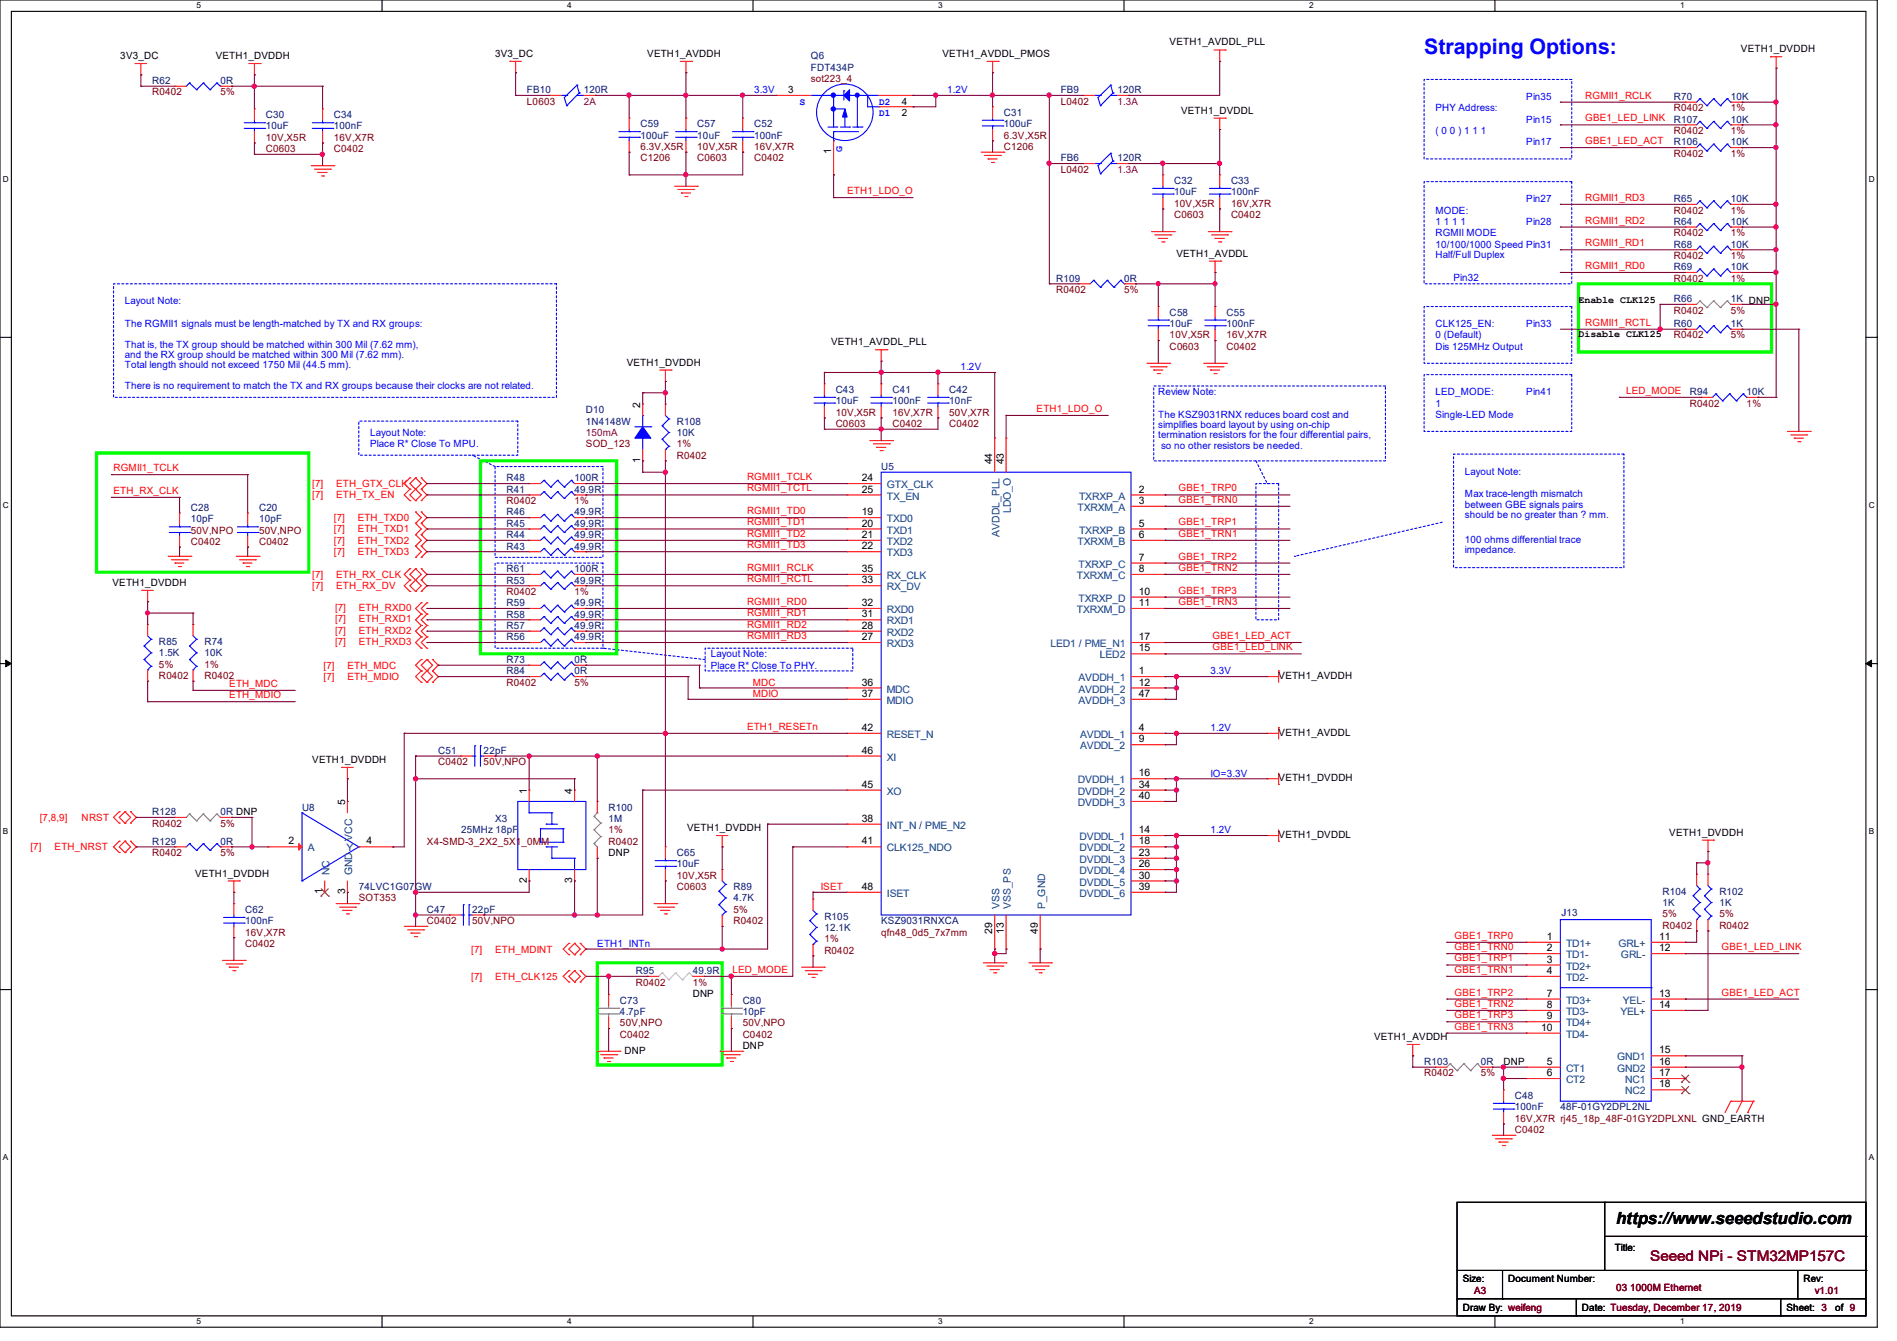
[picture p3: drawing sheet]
<svg xmlns="http://www.w3.org/2000/svg" width="297mm" height="210mm" viewBox="0 0 297 210" stroke-linecap="round" stroke-linejoin="round" font-family="sans-serif">
<defs><g id="words">
<text font-size="3.3" fill="#00f" x="223" y="8.5">Strapping Options:</text>
<text font-size="2.6" x="253" y="191.8">https://www.seeedstudio.com</text>
<text font-size="2.3" fill="#800000" x="258.4" y="197.5">Seeed NPi - STM32MP157C</text>
<g font-size="1.6">
<text x="18.8" y="9.3">3V3_DC</text>
<text x="33.8" y="9.3">VETH1_DVDDH</text>
<text x="77.5" y="8.9">3V3_DC</text>
<text x="101.3" y="8.9">VETH1_AVDDH</text>
<text x="147.6" y="8.9">VETH1_AVDDL_PMOS</text>
<text x="183.1" y="7.1">VETH1_AVDDL_PLL</text>
<text x="272.6" y="8.2">VETH1_DVDDH</text>
<text x="123.4" y="14.6">3</text>
<text x="141.2" y="16.4">4</text>
<text x="184.9" y="17.8">VETH1_DVDDL</text>
<text x="141.2" y="18.2">2</text>
<text x="130.1" y="24.2" transform="rotate(-90 130.1 24.2)">1</text>
<text x="184.2" y="40.2">VETH1_AVDDL</text>
<text x="247.1" y="47.5">Enable CLK125</text>
<text x="247.1" y="52.8">Disable CLK125</text>
<text x="98.1" y="57.3">VETH1_DVDDH</text>
<text x="130.1" y="54.1">VETH1_AVDDL_PLL</text>
<text x="100.2" y="63.8" transform="rotate(-90 100.2 63.8)">2</text>
<text x="100.2" y="72.5" transform="rotate(-90 100.2 72.5)">1</text>
<text x="135" y="75.4">24</text>
<text x="135" y="77.1">25</text>
<text x="155.4" y="72.7" transform="rotate(-90 155.4 72.7)">44</text>
<text x="157.1" y="72.7" transform="rotate(-90 157.1 72.7)">43</text>
<text x="178.3" y="77.1">2</text>
<text x="135" y="80.7">19</text>
<text x="135" y="82.5">20</text>
<text x="178.3" y="78.9">3</text>
<text x="178.3" y="82.5">5</text>
<text x="135" y="84.2">21</text>
<text x="135" y="86">22</text>
<text x="135" y="89.6">35</text>
<text x="178.3" y="84.2">6</text>
<text x="178.3" y="87.8">7</text>
<text x="178.3" y="89.6">8</text>
<text x="17.6" y="91.8">VETH1_DVDDH</text>
<text x="135" y="94.9">32</text>
<text x="135" y="91.4">33</text>
<text x="178.3" y="93.1">10</text>
<text x="178.3" y="94.9">11</text>
<text x="135" y="100.2">27</text>
<text x="135" y="96.7">31</text>
<text x="135" y="98.5">28</text>
<text x="178.3" y="100.2">17</text>
<text x="135" y="107.4">36</text>
<text x="178.3" y="102">15</text>
<text x="178.3" y="105.6">1</text>
<text x="178.3" y="107.4">12</text>
<text x="200.2" y="106.3">VETH1_AVDDH</text>
<text x="135" y="109.1">37</text>
<text x="178.3" y="109.1">47</text>
<text x="48.9" y="119.5">VETH1_DVDDH</text>
<text x="135" y="114.5">42</text>
<text x="135" y="118">46</text>
<text x="178.3" y="114.5">4</text>
<text x="178.3" y="116.2">9</text>
<text x="200.2" y="115.2">VETH1_AVDDL</text>
<text x="82.5" y="124.3" transform="rotate(-90 82.5 124.3)">1</text>
<text x="89.6" y="124.3" transform="rotate(-90 89.6 124.3)">4</text>
<text x="135" y="123.4">45</text>
<text x="178.3" y="121.6">16</text>
<text x="178.3" y="123.4">34</text>
<text x="178.3" y="125.1">40</text>
<text x="200.2" y="122.3">VETH1_DVDDH</text>
<text x="54" y="126.1" transform="rotate(-90 54 126.1)">5</text>
<text x="107.6" y="130.2">VETH1_DVDDH</text>
<text x="135" y="128.7">38</text>
<text x="178.3" y="130.5">14</text>
<text x="200.2" y="131.2">VETH1_DVDDL</text>
<text x="261.4" y="130.9">VETH1_DVDDH</text>
<text x="30.6" y="137.3">VETH1_DVDDH</text>
<text x="45.2" y="132.3">2</text>
<text x="57.4" y="132.3">4</text>
<text x="95.3" y="134.1">DNP</text>
<text x="135" y="132.3">41</text>
<text x="178.3" y="132.3">18</text>
<text x="178.3" y="134">23</text>
<text x="178.3" y="135.8">26</text>
<text x="178.3" y="137.6">30</text>
<text x="50.5" y="140.1" transform="rotate(-90 50.5 140.1)">1</text>
<text x="54" y="140.1" transform="rotate(-90 54 140.1)">3</text>
<text x="82.5" y="138.3" transform="rotate(-90 82.5 138.3)">2</text>
<text x="89.6" y="138.3" transform="rotate(-90 89.6 138.3)">3</text>
<text x="135" y="139.4">48</text>
<text x="178.3" y="139.4">39</text>
<text x="155.4" y="146.3" transform="rotate(-90 155.4 146.3)">29</text>
<text x="157.1" y="146.3" transform="rotate(-90 157.1 146.3)">13</text>
<text x="162.5" y="146.3" transform="rotate(-90 162.5 146.3)">49</text>
<text x="242.2" y="147.2">1</text>
<text x="242.2" y="149">2</text>
<text x="259.8" y="147.2">11</text>
<text x="259.8" y="149">12</text>
<text x="242.2" y="150.8">3</text>
<text x="242.2" y="152.5">4</text>
<text x="108.5" y="156.1">DNP</text>
<text x="241.3" y="161.4">10</text>
<text x="242.2" y="156.1">7</text>
<text x="242.2" y="157.9">8</text>
<text x="242.2" y="159.6">9</text>
<text x="259.8" y="156.1">13</text>
<text x="259.8" y="157.9">14</text>
<text x="97.8" y="165">DNP</text>
<text x="116.3" y="164.3">DNP</text>
<text x="215.1" y="162.9">VETH1_AVDDH</text>
<text x="235.4" y="166.8">DNP</text>
<text x="242.2" y="166.8">5</text>
<text x="259.8" y="165">15</text>
<text x="259.8" y="166.8">16</text>
<text x="242.2" y="168.5">6</text>
<text x="259.8" y="168.5">17</text>
<text x="259.8" y="170.3">18</text>
<text x="252.8" y="196">Title:</text>
<text x="229" y="200.7">Size:</text>
<text x="236.1" y="200.7">Document Number:</text>
<text x="282.4" y="200.7">Rev:</text>
<text x="229" y="205.4">Draw By: weifeng</text>
<text x="247.7" y="205.4">Date: Tuesday, December 17, 2019</text>
<text x="279.7" y="205.4">Sheet: 3</text>
<text x="287.3" y="205.4">of 9</text>
</g>
<g font-size="1.6" fill="#000080">
<text x="127" y="9.3">Q6</text>
<text x="127" y="11">FDT434P</text>
<text x="23.8" y="13.2">R62</text>
<text x="34.5" y="13.2">0R</text>
<text x="82.5" y="14.6">FB10</text>
<text x="91.4" y="14.6">120R</text>
<text x="166.1" y="14.6">FB9</text>
<text x="175" y="14.6">120R</text>
<text x="262.1" y="15.7">R70</text>
<text x="271" y="15.7">10K</text>
<text x="41.6" y="18.5">C30</text>
<text x="41.6" y="20.3">10uF</text>
<text x="52.3" y="18.5">C34</text>
<text x="52.3" y="20.3">100nF</text>
<text x="100.3" y="19.9">C59</text>
<text x="100.3" y="21.7">100uF</text>
<text x="109.2" y="19.9">C57</text>
<text x="109.2" y="21.7">10uF</text>
<text x="118.1" y="19.9">C52</text>
<text x="118.1" y="21.7">100nF</text>
<text x="157.2" y="18.2">C31</text>
<text x="157.2" y="19.9">100uF</text>
<text x="262.1" y="22.8">R106</text>
<text x="262.1" y="19.2">R107</text>
<text x="271" y="22.8">10K</text>
<text x="271" y="19.2">10K</text>
<text x="166.1" y="25.3">FB6</text>
<text x="175" y="25.3">120R</text>
<text x="183.9" y="28.8">C32</text>
<text x="192.7" y="28.8">C33</text>
<text x="183.9" y="30.6">10uF</text>
<text x="192.7" y="30.6">100nF</text>
<text x="262.1" y="31.7">R65</text>
<text x="262.1" y="35.2">R64</text>
<text x="271" y="31.7">10K</text>
<text x="271" y="35.2">10K</text>
<text x="262.1" y="38.8">R68</text>
<text x="271" y="38.8">10K</text>
<text x="165.4" y="44.1">R109</text>
<text x="176" y="44.1">0R</text>
<text x="262.1" y="42.3">R69</text>
<text x="262.1" y="47.3">R66</text>
<text x="271" y="42.3">10K</text>
<text x="271" y="47.3">1K DNP</text>
<text x="183.1" y="49.4">C58</text>
<text x="183.1" y="51.2">10uF</text>
<text x="192" y="49.4">C55</text>
<text x="192" y="51.2">100nF</text>
<text x="262.1" y="51.2">R60</text>
<text x="271" y="51.2">1K</text>
<text x="91.7" y="64.7">D10</text>
<text x="130.9" y="61.6">C43</text>
<text x="130.9" y="63.3">10uF</text>
<text x="139.7" y="61.6">C41</text>
<text x="139.7" y="63.3">100nF</text>
<text x="148.6" y="61.6">C42</text>
<text x="148.6" y="63.3">10nF</text>
<text x="264.6" y="61.9">R94</text>
<text x="273.5" y="61.9">10K</text>
<text x="91.7" y="66.5">1N4148W</text>
<text x="106" y="66.5">R108</text>
<text x="106" y="68.3">10K</text>
<text x="79.3" y="75.4">R48</text>
<text x="79.3" y="77.2">R41</text>
<text x="90" y="75.4">100R</text>
<text x="90" y="77.2">49.9R</text>
<text x="138" y="73.6">U5</text>
<text x="29.9" y="80">C28</text>
<text x="29.9" y="81.8">10pF</text>
<text x="40.6" y="80">C20</text>
<text x="40.6" y="81.8">10pF</text>
<text x="79.3" y="82.5">R45</text>
<text x="79.3" y="80.7">R46</text>
<text x="90" y="82.5">49.9R</text>
<text x="90" y="80.7">49.9R</text>
<text x="79.3" y="86.1">R43</text>
<text x="79.3" y="84.3">R44</text>
<text x="79.3" y="89.6">R61</text>
<text x="90" y="86.1">49.9R</text>
<text x="90" y="84.3">49.9R</text>
<text x="90" y="89.6">100R</text>
<text x="79.3" y="91.4">R53</text>
<text x="79.3" y="95">R59</text>
<text x="90" y="91.4">49.9R</text>
<text x="90" y="95">49.9R</text>
<text x="24.9" y="101">R85</text>
<text x="32" y="101">R74</text>
<text x="79.3" y="98.5">R57</text>
<text x="79.3" y="96.7">R58</text>
<text x="79.3" y="100.3">R56</text>
<text x="90" y="98.5">49.9R</text>
<text x="90" y="96.7">49.9R</text>
<text x="90" y="100.3">49.9R</text>
<text x="24.9" y="102.8">1.5K</text>
<text x="32" y="102.8">10K</text>
<text x="79.3" y="105.6">R84</text>
<text x="79.3" y="103.8">R73</text>
<text x="90" y="105.6">0R</text>
<text x="90" y="103.8">0R</text>
<text x="68.6" y="118.1">C51</text>
<text x="75.7" y="118.1">22pF</text>
<text x="23.8" y="127.7">R128</text>
<text x="34.5" y="127.7">0R DNP</text>
<text x="47.3" y="127">U8</text>
<text x="72.2" y="130.5">25MHz 18pF</text>
<text x="77.5" y="128.7">X3</text>
<text x="95.3" y="127">R100</text>
<text x="95.3" y="128.7">1M</text>
<text x="23.8" y="132.3">R129</text>
<text x="34.5" y="132.3">0R</text>
<text x="106" y="134.1">C65</text>
<text x="106" y="135.8">10uF</text>
<text x="38.4" y="143">C62</text>
<text x="56.2" y="139.4">74LVC1G07GW</text>
<text x="66.8" y="143">C47</text>
<text x="73.9" y="143">22pF</text>
<text x="114.8" y="139.4">R89</text>
<text x="114.8" y="141.2">4.7K</text>
<text x="244.5" y="143.5">J13</text>
<text x="260.3" y="140.1">R104</text>
<text x="260.3" y="141.9">1K</text>
<text x="269.2" y="140.1">R102</text>
<text x="269.2" y="141.9">1K</text>
<text x="38.4" y="144.7">100nF</text>
<text x="129.1" y="144">R105</text>
<text x="129.1" y="145.8">12.1K</text>
<text x="138" y="144.7">KSZ9031RNXCA</text>
<text x="99.6" y="152.6">R95</text>
<text x="108.5" y="152.6">49.9R</text>
<text x="97.1" y="157.2">C73</text>
<text x="97.1" y="159">4.7pF</text>
<text x="116.3" y="157.2">C80</text>
<text x="116.3" y="159">10pF</text>
<text x="223" y="166.8">R103</text>
<text x="231.9" y="166.8">0R</text>
<text x="237.2" y="172.1">C48</text>
<text x="237.2" y="173.9">100nF</text>
<text x="244.3" y="173.9">48F-01GY2DPL2NL</text>
</g>
<g font-size="1.6" fill="#800000">
<text x="23.8" y="14.9">R0402</text>
<text x="34.5" y="14.9">5%</text>
<text x="82.5" y="16.4">L0603</text>
<text x="127" y="12.8">sot223_4</text>
<text x="166.1" y="16.4">L0402</text>
<text x="262.1" y="17.4">R0402</text>
<text x="271" y="17.4">1%</text>
<text x="41.6" y="23.8">C0603</text>
<text x="41.6" y="22.1">10V,X5R</text>
<text x="52.3" y="23.8">C0402</text>
<text x="52.3" y="22.1">16V,X7R</text>
<text x="100.3" y="23.5">6.3V,X5R</text>
<text x="109.2" y="23.5">10V,X5R</text>
<text x="118.1" y="23.5">16V,X7R</text>
<text x="157.2" y="23.5">C1206</text>
<text x="157.2" y="21.7">6.3V,X5R</text>
<text x="262.1" y="21">R0402</text>
<text x="271" y="21">1%</text>
<text x="100.3" y="25.3">C1206</text>
<text x="109.2" y="25.3">C0603</text>
<text x="118.1" y="25.3">C0402</text>
<text x="166.1" y="27.1">L0402</text>
<text x="262.1" y="24.6">R0402</text>
<text x="271" y="24.6">1%</text>
<text x="183.9" y="34.2">C0603</text>
<text x="183.9" y="32.4">10V,X5R</text>
<text x="192.7" y="34.2">C0402</text>
<text x="192.7" y="32.4">16V,X7R</text>
<text x="262.1" y="33.4">R0402</text>
<text x="271" y="33.4">1%</text>
<text x="262.1" y="40.6">R0402</text>
<text x="262.1" y="37">R0402</text>
<text x="271" y="40.6">1%</text>
<text x="271" y="37">1%</text>
<text x="165.4" y="45.9">R0402</text>
<text x="176" y="45.9">5%</text>
<text x="262.1" y="44.1">R0402</text>
<text x="271" y="44.1">1%</text>
<text x="183.1" y="53">10V,X5R</text>
<text x="192" y="53">16V,X7R</text>
<text x="262.1" y="49.1">R0402</text>
<text x="262.1" y="53">R0402</text>
<text x="271" y="49.1">5%</text>
<text x="271" y="53">5%</text>
<text x="183.1" y="54.8">C0603</text>
<text x="192" y="54.8">C0402</text>
<text x="130.9" y="65.1">10V,X5R</text>
<text x="139.7" y="65.1">16V,X7R</text>
<text x="148.6" y="65.1">50V,X7R</text>
<text x="264.6" y="63.7">R0402</text>
<text x="273.5" y="63.7">1%</text>
<text x="91.7" y="70.1">SOD_123</text>
<text x="106" y="70.1">1%</text>
<text x="106" y="71.8">R0402</text>
<text x="130.9" y="66.9">C0603</text>
<text x="139.7" y="66.9">C0402</text>
<text x="148.6" y="66.9">C0402</text>
<text x="29.9" y="83.6">50V,NPO</text>
<text x="40.6" y="83.6">50V,NPO</text>
<text x="79.3" y="78.9">R0402</text>
<text x="90" y="78.9">1%</text>
<text x="29.9" y="85.3">C0402</text>
<text x="40.6" y="85.3">C0402</text>
<text x="79.3" y="93.2">R0402</text>
<text x="90" y="93.2">1%</text>
<text x="24.9" y="104.6">5%</text>
<text x="24.9" y="106.3">R0402</text>
<text x="32" y="104.6">1%</text>
<text x="32" y="106.3">R0402</text>
<text x="79.3" y="107.4">R0402</text>
<text x="90" y="107.4">5%</text>
<text x="68.6" y="119.8">C0402</text>
<text x="75.7" y="119.8">50V,NPO</text>
<text x="23.8" y="129.5">R0402</text>
<text x="34.5" y="129.5">5%</text>
<text x="95.3" y="130.5">1%</text>
<text x="23.8" y="134.1">R0402</text>
<text x="34.5" y="134.1">5%</text>
<text x="66.8" y="132.3">X4-SMD-3_2X2_5X1_0MM</text>
<text x="95.3" y="132.3">R0402</text>
<text x="106" y="137.6">10V,X5R</text>
<text x="56.2" y="141.2">SOT353</text>
<text x="106" y="139.4">C0603</text>
<text x="114.8" y="143">5%</text>
<text x="260.3" y="143.7">5%</text>
<text x="269.2" y="143.7">5%</text>
<text x="38.4" y="148.3">C0402</text>
<text x="38.4" y="146.5">16V,X7R</text>
<text x="66.8" y="144.7">C0402</text>
<text x="73.9" y="144.7">50V,NPO</text>
<text x="114.8" y="144.7">R0402</text>
<text x="129.1" y="147.6">1%</text>
<text x="129.1" y="149.3">R0402</text>
<text x="138" y="146.5">qfn48_0d5_7x7mm</text>
<text x="260.3" y="145.5">R0402</text>
<text x="269.2" y="145.5">R0402</text>
<text x="99.6" y="154.3">R0402</text>
<text x="108.5" y="154.3">1%</text>
<text x="97.1" y="160.7">50V,NPO</text>
<text x="116.3" y="160.7">50V,NPO</text>
<text x="97.1" y="162.5">C0402</text>
<text x="116.3" y="162.5">C0402</text>
<text x="223" y="168.6">R0402</text>
<text x="231.9" y="168.6">5%</text>
<text x="237.2" y="177.5">C0402</text>
<text x="237.2" y="175.7">16V,X7R rj45_18p_48F-01GY2DPLXNL GND_EARTH</text>
<text x="230.8" y="202.7">A3</text>
<text x="253" y="202.2">03 1000M Ethernet</text>
<text x="284.1" y="202.7">v1.01</text>
</g>
<g font-size="1.6" fill="#800040">
<text x="91.4" y="16.4">2A</text>
<text x="175" y="16.4">1.3A</text>
<text x="175" y="27.1">1.3A</text>
<text x="91.7" y="68.3">150mA</text>
</g>
<g font-size="1.6" fill="#00f">
<text x="118.1" y="14.6">3.3V</text>
<text x="125.2" y="16.4">S</text>
<text x="137.6" y="16.4">D2</text>
<text x="148.3" y="14.6">1.2V</text>
<text x="224.7" y="17.4">PHY Address:</text>
<text x="239" y="15.7">Pin35</text>
<text x="131.9" y="23.8" transform="rotate(-90 131.9 23.8)">G</text>
<text x="137.6" y="18.2">D1</text>
<text x="224.7" y="21">( 0 0 ) 1 1 1</text>
<text x="239" y="19.2">Pin15</text>
<text x="239" y="22.8">Pin17</text>
<text x="224.7" y="35.2">1 1 1 1</text>
<text x="224.7" y="33.4">MODE:</text>
<text x="239" y="31.7">Pin27</text>
<text x="239" y="35.2">Pin28</text>
<text x="224.7" y="37">RGMII MODE</text>
<text x="224.7" y="38.8">10/100/1000 Speed Pin31</text>
<text x="224.7" y="40.4">Half/Full Duplex</text>
<text x="19.6" y="47.7">Layout Note:</text>
<text x="227.6" y="43.9">Pin32</text>
<text x="19.6" y="51.2">The RGMII1 signals must be length-matched by TX and RX groups:</text>
<text x="224.7" y="53">0 (Default)</text>
<text x="224.7" y="51.2">CLK125_EN:</text>
<text x="239" y="51.2">Pin33</text>
<text x="19.6" y="54.4">That is, the TX group should be matched within 300 Mil (7.62 mm),</text>
<text x="19.6" y="56">and the RX group should be matched within 300 Mil (7.62 mm).</text>
<text x="19.6" y="57.7">Total length should not exceed 1750 Mil (44.5 mm).</text>
<text x="150.4" y="58">1.2V</text>
<text x="224.7" y="54.8">Dis 125MHz Output</text>
<text x="19.6" y="60.9">There is no requirement to match the TX and RX groups because their clocks are not related.</text>
<text x="181.4" y="65.4">The KSZ9031RNX reduces board cost and</text>
<text x="181.4" y="61.9">Review Note:</text>
<text x="224.7" y="61.9">LED_MODE:</text>
<text x="224.7" y="65.4">Single-LED Mode</text>
<text x="224.7" y="63.7">1</text>
<text x="239" y="61.9">Pin41</text>
<text x="58" y="68.3">Layout Note:</text>
<text x="58" y="70.1">Place R* Close To MPU.</text>
<text x="181.4" y="67.1">simplifies board layout by using on-chip</text>
<text x="181.4" y="68.7">termination resistors for the four differential pairs,</text>
<text x="181.8" y="70.3">so no other resistors be needed.</text>
<text x="229.4" y="74.3">Layout Note:</text>
<text x="229.4" y="77.9">Max trace-length mismatch</text>
<text x="229.4" y="79.5">between GBE signals pairs</text>
<text x="229.4" y="81.1">should be no greater than ? mm.</text>
<text x="229.4" y="85">100 ohms differential trace</text>
<text x="229.4" y="86.6">impedance.</text>
<text x="111.3" y="104.7">Place R* Close To PHY.</text>
<text x="111.3" y="103">Layout Note:</text>
<text x="189.5" y="105.6">3.3V</text>
<text x="189.5" y="114.5">1.2V</text>
<text x="189.5" y="121.6">IO=3.3V</text>
<text x="189.5" y="130.5">1.2V</text>
<text x="93.5" y="148.3">ETH1_INTn</text>
</g>
<g font-size="1.6" fill="#f00">
<text x="248.2" y="15.5">RGMII1_RCLK</text>
<text x="248.2" y="19">GBE1_LED_LINK</text>
<text x="248.2" y="22.6">GBE1_LED_ACT</text>
<text x="132.6" y="30.4">ETH1_LDO_O</text>
<text x="248.2" y="31.5">RGMII1_RD3</text>
<text x="248.2" y="35">RGMII1_RD2</text>
<text x="248.2" y="38.6">RGMII1_RD1</text>
<text x="248.2" y="42.1">RGMII1_RD0</text>
<text x="248.2" y="51">RGMII1_RCTL</text>
<text x="162.3" y="64.5">ETH1_LDO_O</text>
<text x="254.6" y="61.7">LED_MODE</text>
<text x="17.8" y="77.3">ETH_RX_CLK</text>
<text x="17.8" y="73.8">RGMII1_TCLK</text>
<text x="48.9" y="76.3">[7]</text>
<text x="52.6" y="76.3">ETH_GTX_CLK</text>
<text x="117" y="75.2">RGMII1_TCLK</text>
<text x="117" y="77">RGMII1_TCTL</text>
<text x="184.5" y="77">GBE1_TRP0</text>
<text x="48.9" y="78.1">[7]</text>
<text x="52.3" y="81.6">[7]</text>
<text x="52.3" y="83.4">[7]</text>
<text x="52.6" y="78.1">ETH_TX_EN</text>
<text x="56" y="81.6">ETH_TXD0</text>
<text x="56" y="83.4">ETH_TXD1</text>
<text x="117" y="80.5">RGMII1_TD0</text>
<text x="117" y="82.3">RGMII1_TD1</text>
<text x="184.5" y="78.7">GBE1_TRN0</text>
<text x="184.5" y="82.3">GBE1_TRP1</text>
<text x="52.3" y="85.2">[7]</text>
<text x="52.3" y="87">[7]</text>
<text x="56" y="85.2">ETH_TXD2</text>
<text x="56" y="87">ETH_TXD3</text>
<text x="117" y="84.1">RGMII1_TD2</text>
<text x="117" y="85.9">RGMII1_TD3</text>
<text x="117" y="89.4">RGMII1_RCLK</text>
<text x="184.5" y="84.1">GBE1_TRN1</text>
<text x="184.5" y="87.6">GBE1_TRP2</text>
<text x="184.5" y="89.4">GBE1_TRN2</text>
<text x="48.9" y="90.5">[7]</text>
<text x="48.9" y="92.3">[7]</text>
<text x="52.5" y="95.7">[7]</text>
<text x="52.6" y="90.5">ETH_RX_CLK</text>
<text x="52.6" y="92.3">ETH_RX_DV</text>
<text x="56.2" y="95.7">ETH_RXD0</text>
<text x="117" y="91.2">RGMII1_RCTL</text>
<text x="117" y="94.7">RGMII1_RD0</text>
<text x="184.5" y="93">GBE1_TRP3</text>
<text x="184.5" y="94.7">GBE1_TRN3</text>
<text x="52.5" y="97.4">[7]</text>
<text x="52.5" y="99.2">[7]</text>
<text x="52.5" y="101">[7]</text>
<text x="56.2" y="97.4">ETH_RXD1</text>
<text x="56.2" y="99.2">ETH_RXD2</text>
<text x="56.2" y="101">ETH_RXD3</text>
<text x="117" y="96.5">RGMII1_RD1</text>
<text x="117" y="98.3">RGMII1_RD2</text>
<text x="117" y="100.1">RGMII1_RD3</text>
<text x="189.9" y="100.1">GBE1_LED_ACT</text>
<text x="189.9" y="101.9">GBE1_LED_LINK</text>
<text x="35.9" y="107.6">ETH_MDC</text>
<text x="50.7" y="106.5">[7]</text>
<text x="50.7" y="104.7">[7]</text>
<text x="54.4" y="106.5">ETH_MDIO</text>
<text x="54.4" y="104.7">ETH_MDC</text>
<text x="117.9" y="107.4">MDC</text>
<text x="35.9" y="109.3">ETH_MDIO</text>
<text x="117.9" y="109.2">MDIO</text>
<text x="117" y="114.3">ETH1_RESETn</text>
<text x="6.2" y="128.6">[7,8,9]</text>
<text x="12.8" y="128.6">NRST</text>
<text x="4.8" y="133.2">[7]</text>
<text x="8.6" y="133.2">ETH_NRST</text>
<text x="128.5" y="139.4">ISET</text>
<text x="73.8" y="149.2">[7]</text>
<text x="77.5" y="149.2">ETH_MDINT</text>
<text x="227.8" y="147">GBE1_TRP0</text>
<text x="227.8" y="148.8">GBE1_TRN0</text>
<text x="269.5" y="148.8">GBE1_LED_LINK</text>
<text x="73.8" y="153.5">[7]</text>
<text x="77.5" y="153.5">ETH_CLK125</text>
<text x="114.7" y="152.4">LED_MODE</text>
<text x="227.8" y="150.6">GBE1_TRP1</text>
<text x="227.8" y="152.4">GBE1_TRN1</text>
<text x="227.8" y="155.9">GBE1_TRP2</text>
<text x="269.5" y="155.9">GBE1_LED_ACT</text>
<text x="227.8" y="157.7">GBE1_TRN2</text>
<text x="227.8" y="159.5">GBE1_TRP3</text>
<text x="227.8" y="161.2">GBE1_TRN3</text>
</g>
<g font-size="1.6" fill="#004080">
<text x="138.9" y="76.5">GTX_CLK</text>
<text x="138.9" y="81.8">TXD0</text>
<text x="138.9" y="83.6">TXD1</text>
<text x="138.9" y="78.2">TX_EN</text>
<text x="158.3" y="80.3" transform="rotate(-90 158.3 80.3)">LDO_O</text>
<text x="168.7" y="80">TXRXM_A</text>
<text x="168.9" y="78.2">TXRXP_A</text>
<text x="168.9" y="83.6">TXRXP_B</text>
<text x="138.9" y="85.3">TXD2</text>
<text x="138.9" y="87.1">TXD3</text>
<text x="156.5" y="84.1" transform="rotate(-90 156.5 84.1)">AVDDL_PLL</text>
<text x="168.7" y="85.3">TXRXM_B</text>
<text x="168.9" y="88.9">TXRXP_C</text>
<text x="138.9" y="92.5">RX_DV</text>
<text x="138.9" y="90.7">RX_CLK</text>
<text x="168.6" y="90.7">TXRXM_C</text>
<text x="168.9" y="94.2">TXRXP_D</text>
<text x="138.9" y="101.3">RXD3</text>
<text x="138.9" y="97.8">RXD1</text>
<text x="138.9" y="96">RXD0</text>
<text x="138.9" y="99.6">RXD2</text>
<text x="164.5" y="101.3">LED1 / PME_N1</text>
<text x="168.6" y="96">TXRXM_D</text>
<text x="168.9" y="106.7">AVDDH_1</text>
<text x="172.2" y="103.1">LED2</text>
<text x="138.9" y="108.5">MDC</text>
<text x="138.9" y="110.2">MDIO</text>
<text x="168.9" y="110.2">AVDDH_3</text>
<text x="168.9" y="108.5">AVDDH_2</text>
<text x="138.9" y="115.6">RESET_N</text>
<text x="138.9" y="119.1">XI</text>
<text x="169.1" y="115.6">AVDDL_1</text>
<text x="169.1" y="117.4">AVDDL_2</text>
<text x="138.9" y="124.5">XO</text>
<text x="168.8" y="122.7">DVDDH_1</text>
<text x="168.8" y="124.5">DVDDH_2</text>
<text x="55.2" y="131.7" transform="rotate(-90 55.2 131.7)">VCC</text>
<text x="138.9" y="129.8">INT_N / PME_N2</text>
<text x="168.8" y="126.2">DVDDH_3</text>
<text x="169" y="131.6">DVDDL_1</text>
<text x="48.2" y="133.4">A</text>
<text x="51.6" y="137.1" transform="rotate(-90 51.6 137.1)">NC</text>
<text x="54.2" y="133.4">Y</text>
<text x="55.2" y="137.1" transform="rotate(-90 55.2 137.1)">GND</text>
<text x="138.9" y="133.4">CLK125_NDO</text>
<text x="169" y="133.4">DVDDL_2</text>
<text x="169" y="135.1">DVDDL_3</text>
<text x="169" y="136.9">DVDDL_4</text>
<text x="138.9" y="140.5">ISET</text>
<text x="156.5" y="142.4" transform="rotate(-90 156.5 142.4)">VSS</text>
<text x="158.3" y="142.4" transform="rotate(-90 158.3 142.4)">VSS_PS</text>
<text x="163.6" y="142.4" transform="rotate(-90 163.6 142.4)">P_GND</text>
<text x="169" y="138.7">DVDDL_5</text>
<text x="169" y="140.5">DVDDL_6</text>
<text x="245.2" y="148.3">TD1+</text>
<text x="253.4" y="148.3">GRL+</text>
<text x="245.2" y="151.9">TD2+</text>
<text x="245.2" y="150.1">TD1-</text>
<text x="245.2" y="153.6">TD2-</text>
<text x="253.8" y="150.1">GRL-</text>
<text x="245.2" y="157.2">TD3+</text>
<text x="245.2" y="159">TD3-</text>
<text x="245.2" y="160.7">TD4+</text>
<text x="253.7" y="159">YEL+</text>
<text x="254.1" y="157.2">YEL-</text>
<text x="245.2" y="162.5">TD4-</text>
<text x="245.2" y="167.9">CT1</text>
<text x="253.2" y="166.1">GND1</text>
<text x="253.2" y="167.9">GND2</text>
<text x="245.2" y="169.6">CT2</text>
<text x="254.5" y="169.6">NC1</text>
<text x="254.5" y="171.4">NC2</text>
</g>
<g font-size="1.3">
<text x="30.8" y="1.3">5</text>
<text x="88.8" y="1.3">4</text>
<text x="146.9" y="1.3">3</text>
<text x="205" y="1.3">2</text>
<text x="263.1" y="1.3">1</text>
<text x=".5" y="28.4">D</text>
<text x="292.6" y="28.4">D</text>
<text x=".5" y="79.5">C</text>
<text x="292.6" y="79.5">C</text>
<text x=".5" y="130.6">B</text>
<text x="292.6" y="130.6">B</text>
<text x=".5" y="181.7">A</text>
<text x="292.6" y="181.7">A</text>
<text x="30.8" y="207.4">5</text>
<text x="88.8" y="207.4">4</text>
<text x="146.9" y="207.4">3</text>
<text x="205" y="207.4">2</text>
<text x="263.1" y="207.4">1</text>
</g>
</g></defs>
<path d="M0 0h293.9v207.9h-293.9zM1.8 1.8h290.3v204.3h-290.3z" fill="none" stroke="#000" stroke-width=".17"/>
<g fill="#fff">
<path d="M30.8 .2h.7v1.4h-.7z"/>
<path d="M30.8 206.2h.7v1.4h-.7z"/>
</g>
<path d="M59.8 0v1.8M59.8 206.1v1.8" fill="none" stroke="#000" stroke-width=".17"/>
<g fill="#fff">
<path d="M88.8 .2h.7v1.4h-.7z"/>
<path d="M88.8 206.2h.7v1.4h-.7z"/>
</g>
<path d="M117.9 0v1.8M117.9 206.1v1.8" fill="none" stroke="#000" stroke-width=".17"/>
<g fill="#fff">
<path d="M146.9 .2h.7v1.4h-.7z"/>
<path d="M146.9 206.2h.7v1.4h-.7z"/>
</g>
<path d="M176 0v1.8M176 206.1v1.8" fill="none" stroke="#000" stroke-width=".17"/>
<g fill="#fff">
<path d="M205 .2h.7v1.4h-.7z"/>
<path d="M205 206.2h.7v1.4h-.7z"/>
</g>
<path d="M234.1 0v1.8M234.1 206.1v1.8" fill="none" stroke="#000" stroke-width=".17"/>
<g fill="#fff">
<path d="M263.1 .2h.6v1.4h-.6z"/>
<path d="M263.1 206.2h.6v1.4h-.6z"/>
<path d="M.5 27.3h.9v1.4h-.9z"/>
<path d="M292.6 27.3h.9v1.4h-.9z"/>
<path d="M.5 78.4h.9v1.4h-.9z"/>
<path d="M292.6 78.4h.9v1.4h-.9z"/>
</g>
<path d="M0 52.8h1.8M292.1 52.8h1.8" fill="none" stroke="#000" stroke-width=".17"/>
<g fill="#fff">
<path d="M.5 129.5h.8v1.4h-.8z"/>
<path d="M292.6 129.5h.8v1.4h-.8z"/>
</g>
<path d="M0 103.9h1.8M292.1 103.9h1.8" fill="none" stroke="#000" stroke-width=".17"/>
<path d="M.9 103.4l.9 .5-.9 .5zM292.1 103.9l.9-.5v1z" fill="#000" stroke="#000" stroke-width=".16"/>
<g fill="#fff">
<path d="M.5 180.5h.8v1.4h-.8z"/>
<path d="M292.6 180.5h.8v1.4h-.8z"/>
</g>
<g fill="none" stroke="#000" stroke-width=".17">
<path d="M0 155h1.8M292.1 155h1.8M228.1 188.3h64v17.8h-64zM228.1 199h64M235.2 199v4.4M251.2 188.3h.1M251.2 188.3v10.7M251.2 193.6h40.9M281.5 199v4.4M292.1 199h.1M292.1 193.6h.1M228.1 203.4h.1"/>
<path d="M228.1 203.4h64M235.2 203.4h.1M246.8 206.1h.1M246.8 203.4v2.7M278.8 206.1h.1M278.8 203.4v2.7M281.5 203.4h.1"/>
</g>
<g fill="none" stroke="#00f" stroke-width=".17" stroke-dasharray=".3 .3">
<path d="M223 12.4h23.1v12.5h-23.1zM223 28.4h23.1v16h-23.1zM17.8 44.4h69.3v17.8h-69.3zM223 48h23.1v8.9h-23.1zM223 58.7h23.1v8.9h-23.1zM56.2 66h24.9v5.3h-24.9zM74 71.3h.1M77.5 73.1h16.9v14.2h-16.9zM77.5 73.1l-3.5-1.8M180.6 60.5h36.3v11.7h-36.3zM196.6 75.7h3.6v21.4h-3.6zM196.6 72.2l1.8 3.5"/>
<path d="M198.4 75.7h.1M227.6 71.1h26.7v17.8h-26.7zM77.5 88.2h16.9v13.3h-16.9zM202.7 87.1h.1M225.8 81.8l-23.1 5.3M94.4 101.5h.1M110.4 101.5h23.1v3.6h-23.1zM110.4 103.3l-16-1.8"/>
</g>
<path d="M247.1 44.4h30.3v10.7h-30.3zM15.1 71h33.2v18.6h-33.2zM75.2 72.2h21.4v30.2h-21.4zM93.5 150.8h19.6v16h-19.6z" fill="none" stroke="#0f0" stroke-width=".51"/>
<g fill="none" stroke="#f00" stroke-width=".17">
<path d="M21.2 9.9h.1M21.2 9.9h1.7M22.1 11.7h.1M22.1 9.9v1.8M27.4 13.5h.1M27.4 13.5h1.8M34.5 13.5h1.8M36.3 13.5h.1M38.9 9.9h1.8M39.8 11.7h.1M39.8 17.1h.1M39.8 9.9v1.8"/>
<path d="M39.8 17.1v1.7M40.7 9.9h.1M50.5 17.1h.1M50.5 17.1v1.7M79.8 9.6h.1M79.8 9.6h1.8M80.7 11.4h.1M80.7 9.6v1.8M86.1 14.9h.1M86.1 14.9h1.7M91.4 14.9h1.8M93.2 14.9h.1"/>
<path d="M98.5 18.5h.1M98.5 18.5v1.8M106.5 9.6h1.8M107.4 11.4h.1M107.4 18.5h.1M107.4 9.6v1.8M107.4 18.5v1.8M108.3 9.6h.1M116.3 18.5h.1M116.3 18.5v1.8M121.6 14.9h.1M121.6 14.9h5.4"/>
<path d="M137.6 14.9h5.4M137.6 16.7h5.4M143 14.9h.1M143 16.7h.1M154.5 9.6h1.8M155.4 11.4h.1M155.4 16.7h.1M155.4 9.6v1.8M155.4 16.7v1.8M156.3 9.6h.1M169.6 14.9h.1M169.6 14.9h1.8"/>
<path d="M175 14.9h1.7M176.7 14.9h.1M190.1 7.8h1.8M190.1 18.5h1.8M191 9.6h.1M191 7.8v1.8M191 18.5v1.8M191.9 7.8h.1M191.9 18.5h.1M263.9 19.6h.1M263.9 16h.1M263.9 19.6h1.7"/>
<path d="M263.9 16h1.7M271 19.6h1.8M271 16h1.8M272.8 19.6h.1M272.8 16h.1M277.2 8.9h.1M277.2 8.9h1.8M278.1 10.7h.1M278.1 8.9v1.8M39.8 22.4h.1M39.8 20.6v1.8M48.7 26h3.6"/>
<path d="M49.2 26.5h2.5M49.8 27h.1M49.8 27h1.4M50.3 27.6h.4M50.5 22.4h.1M50.5 20.6v1.8M50.7 27.6h.1M51.7 26.5h.1M52.3 26h.1M98.5 23.8h.1M98.5 22.1v1.7M105.6 29.2h3.6"/>
<path d="M106.1 29.7h2.5M106.7 30.2h.1M106.7 30.2h1.4M107.2 30.8h.4M107.4 23.8h.1M107.4 22.1v1.7M107.6 30.8h.1M108.6 29.7h.1M109.2 29.2h.1M116.3 23.8h.1M116.3 22.1v1.7M130.5 27.4h.1"/>
<path d="M130.5 22.1v5.3M153.6 23.8h3.6M154.1 24.3h2.5M154.7 24.9h.1M154.7 24.9h1.4M155.2 25.4h.4M155.4 22.1h.1M155.4 20.3v1.8M155.6 25.4h.1M156.6 24.3h.1M157.2 23.8h.1M169.6 25.6h.1"/>
<path d="M169.6 25.6h1.8M175 25.6h1.7M176.7 25.6h.1M180.3 36.3h3.6M180.8 36.8h2.5M181.4 37.3h.1M181.4 37.3h1.4M181.9 37.9h.3M182.1 27.4h.1M182.1 32.7h.1M182.1 27.4v1.8M182.1 30.9v1.8"/>
<path d="M182.2 37.9h.1M183.3 36.8h.1M183.9 36.3h.1M189.2 36.3h3.5M189.7 36.8h2.5M190.2 37.3h.1M190.2 37.3h1.5M190.8 37.9h.3M191 20.3h.1M191 27.4h.1M191 32.7h.1M191 27.4v1.8"/>
<path d="M191 30.9v1.8M191.1 37.9h.1M192.2 36.8h.1M192.7 36.3h.1M263.9 23.1h.1M263.9 39.1h.1M263.9 32h.1M263.9 35.6h.1M263.9 23.1h1.7M263.9 39.1h1.7M263.9 32h1.7M263.9 35.6h1.7"/>
<path d="M271 23.1h1.8M271 39.1h1.8M271 32h1.8M271 35.6h1.8M272.8 23.1h.1M272.8 39.1h.1M272.8 32h.1M272.8 35.6h.1M103.3 58h1.8M104.2 59.7h.1M104.2 58v1.7M105.1 58h.1"/>
<path d="M137.1 54.8h1.8M138 56.6h.1M138 54.8v1.8M138.9 54.8h.1M168.9 44.4h.1M168.9 44.4h1.8M176 44.4h1.8M177.8 44.4h.1M179.6 56.9h3.5M180.1 57.4h2.5M180.6 58h.1M180.6 58h1.5"/>
<path d="M181.2 58.5h.3M181.4 48h.1M181.4 53.3h.1M181.4 48v1.8M181.4 51.6v1.7M181.5 58.5h.1M182.6 57.4h.1M183.1 56.9h.1M188.5 56.9h3.5M189 57.4h2.5M189.4 40.9h1.7M189.5 58h.1"/>
<path d="M189.5 58h1.5M190.1 58.5h.3M190.2 42.7h.1M190.2 48h.1M190.2 53.3h.1M190.2 40.9v1.8M190.2 48v1.8M190.2 51.6v1.7M190.4 58.5h.1M191.1 40.9h.1M191.5 57.4h.1M192 56.9h.1"/>
<path d="M263.9 42.7h.1M263.9 47.7h.1M263.9 51.6h.1M263.9 42.7h1.7M263.9 47.7h1.7M263.9 51.6h1.7M271 42.7h1.8M271 47.7h1.8M271 51.6h1.8M272.8 42.7h.1M272.8 47.7h.1M272.8 51.6h.1"/>
<path d="M64.2 74.8h.1M64.2 76.6h.1M64.2 78.4h.1M64.2 76.6l-.9 .9 .9 .9M64.2 74.8l-.9 .9 .9 .9M65.1 76.6h.1M65.1 74.8h.1M65.1 78.4h.1M65.1 74.8l-.9 .9 1.8 1.8-.9 .9M65.1 74.8l.9 .9-1.8 1.8 .9 .9M66 74.8h.1M66 76.6h.1"/>
<path d="M66 78.4h.1M66 74.8l.8 .9-.8 .9M66 76.6l.8 .9-.8 .9M82.8 75.7h.1M82.8 77.5h.1M82.8 75.7h1.8M82.8 77.5h1.8M90 75.7h1.7M90 77.5h1.7M91.7 75.7h.1M91.7 77.5h.1M100.6 72.2h.1"/>
<path d="M100.6 63.3h.1M100.6 63.3v1.8M100.6 70.4v1.8M104.2 63.3h.1M104.2 72.2h.1M104.2 63.3v1.8M104.2 70.4v1.8M129.1 60.1h.1M129.1 65.4h.1M129.1 60.1v1.8M129.1 63.7v1.7M132.6 75.7h.1"/>
<path d="M132.6 77.5h.1M132.6 75.7h5.4M132.6 77.5h5.4M136.2 69h3.5M136.7 69.5h2.5M137.2 70.1h.1M137.2 70.1h1.5M137.8 70.6h.3M138 60.1h.1M138 65.4h.1M138 60.1v1.8M138 63.7v1.7"/>
<path d="M138.1 70.6h.1M139.2 69.5h.1M139.7 69h.1M146.9 60.1h.1M146.9 65.4h.1M146.9 60.1v1.8M146.9 63.7v1.7M155.7 68.6h.1M155.7 68.6v5.4M157.5 68.6h.1M157.5 68.6v5.4M177.1 77.5h5.3"/>
<path d="M177.1 79.3h5.3M182.4 77.5h.1M182.4 79.3h.1M266.4 62.2h.1M266.4 62.2h1.7M273.5 62.2h1.8M275.3 62.2h.1M279.9 67.6h3.5M280.4 68.1h2.5M280.9 68.6h.1M280.9 68.6h1.5M281.5 69.2h.3"/>
<path d="M281.8 69.2h.1M282.9 68.1h.1M283.4 67.6h.1M22.2 92.5h.1M22.2 92.5h1.8M23.1 94.2h.1M23.1 97.8h.1M23.1 92.5v1.7M23.1 97.8v1.8M26.3 87.1h3.6M26.8 87.7h2.5M27.4 88.2h.1"/>
<path d="M27.4 88.2h1.4M27.9 88.7h.4M28.1 80.3h.1M28.1 85.7h.1M28.1 80.3v1.8M28.1 83.9v1.8M28.3 88.7h.1M29.3 87.7h.1M29.9 87.1h.1M30.2 97.8h.1M30.2 97.8v1.8M37 87.1h3.6"/>
<path d="M37.5 87.7h2.5M38.1 88.2h.1M38.1 88.2h1.4M38.6 88.7h.3M38.8 80.3h.1M38.8 85.7h.1M38.8 80.3v1.8M38.8 83.9v1.8M38.9 88.7h.1M40 87.7h.1M40.6 87.1h.1M64.2 89.1h.1"/>
<path d="M64.2 90.8h.1M64.2 92.6h.1M64.2 89.1l-.9 .9 .9 .8M64.2 90.8l-.9 .9 .9 .9M65.1 82h.1M65.1 80.2h.1M65.1 83.7h.1M65.1 85.5h.1M65.1 87.3h.1M65.1 90.8h.1M65.1 89.1h.1M65.1 92.6h.1"/>
<path d="M65.1 80.2l.9 .9-.9 .9M65.1 82l.9 .8-.9 .9M65.1 83.7l.9 .9-.9 .9M65.1 85.5l.9 .9-.9 .9M65.1 89.1l-.9 .9 1.8 1.7-.9 .9M65.1 89.1l.9 .9-1.8 1.7 .9 .9M66 80.2h.1M66 82h.1M66 83.7h.1M66 85.5h.1M66 87.3h.1M66 96.2h.1"/>
<path d="M66 94.4h.1M66 98h.1M66 99.7h.1M66 89.1h.1M66 90.8h.1M66 92.6h.1M66 80.2l.8 .9-.8 .9M66 82l.8 .8-.8 .9M66 83.7l.8 .9-.8 .9M66 85.5l.8 .9-.8 .9M66 94.4l-.9 .9 .9 .9M66 96.2l-.9 .9 .9 .9"/>
<path d="M66 98l-.9 .8 .9 .9M66 99.7l-.9 .9 .9 .9M66 89.1l.8 .9-.8 .8M66 90.8l.8 .9-.8 .9M66.8 96.2h.1M66.8 94.4h.1M66.8 98h.1M66.8 99.7h.1M66.8 94.4l-.8 .9 .8 .9M66.8 96.2l-.8 .9 .8 .9M66.8 98l-.8 .8 .8 .9M66.8 99.7l-.8 .9 .8 .9"/>
<path d="M82.8 82.8h.1M82.8 86.4h.1M82.8 91.7h.1M82.8 84.6h.1M82.8 98.8h.1M82.8 81.1h.1M82.8 97.1h.1M82.8 90h.1M82.8 95.3h.1M82.8 82.8h1.8M82.8 86.4h1.8M82.8 91.7h1.8"/>
<path d="M82.8 84.6h1.8M82.8 98.8h1.8M82.8 81.1h1.8M82.8 97.1h1.8M82.8 95.3h1.8M82.8 90h1.8M90 82.8h1.7M90 86.4h1.7M90 91.7h1.7M90 84.6h1.7M90 98.8h1.7M90 81.1h1.7"/>
<path d="M90 97.1h1.7M90 95.3h1.7M90 90h1.7M91.7 82.8h.1M91.7 86.4h.1M91.7 91.7h.1M91.7 84.6h.1M91.7 98.8h.1M91.7 81.1h.1M91.7 97.1h.1M91.7 90h.1M91.7 95.3h.1"/>
<path d="M132.6 81.1h.1M132.6 82.8h.1M132.6 84.6h.1M132.6 86.4h.1M132.6 97.1h.1M132.6 95.3h.1M132.6 91.7h.1M132.6 90h.1M132.6 98.8h.1M132.6 82.8h5.4M132.6 86.4h5.4M132.6 91.7h5.4"/>
<path d="M132.6 84.6h5.4M132.6 98.8h5.4M132.6 81.1h5.4M132.6 97.1h5.4M132.6 95.3h5.4M132.6 90h5.4M177.1 88.2h5.3M177.1 82.8h5.3M177.1 84.6h5.3M177.1 95.3h5.3M177.1 90h5.3M177.1 93.5h5.3"/>
<path d="M182.4 82.8h.1M182.4 84.6h.1M182.4 88.2h.1M182.4 90h.1M182.4 93.5h.1M182.4 95.3h.1M23.1 106.7h.1M23.1 104.9v1.8M30.2 106.7h.1M30.2 104.9v1.8M66 101.5h.1M66 105.1h.1"/>
<path d="M66 106.8h.1M66 103.3h.1M66 105.1l-.9 .9 .9 .8M66 103.3l-.9 .9 .9 .9M66.8 101.5h.1M66.8 106.8h.1M66.8 105.1h.1M66.8 103.3h.1M66.8 103.3l.9 .9-1.7 1.8 .8 .8M66.8 103.3l-.8 .9 1.7 1.8-.9 .8M67.7 105.1h.1M67.7 106.8h.1"/>
<path d="M67.7 103.3h.1M67.7 103.3l.9 .9-.9 .9M67.7 105.1l.9 .9-.9 .8M72.2 118.4h.1M72.2 118.4h1.8M75.7 118.4h1.8M77.5 118.4h.1M82.8 106h.1M82.8 104.2h.1M82.8 100.6h.1M82.8 106h1.8M82.8 104.2h1.8"/>
<path d="M82.8 100.6h1.8M90 106h1.7M90 104.2h1.7M90 100.6h1.7M91.7 106h.1M91.7 104.2h.1M91.7 100.6h.1M132.6 100.6h.1M132.6 107.7h.1M132.6 109.5h.1M132.6 114.9h.1M132.6 118.4h.1"/>
<path d="M132.6 114.9h5.4M132.6 118.4h5.4M132.6 100.6h5.4M132.6 107.7h5.4M132.6 109.5h5.4M177.1 106h5.3M177.1 114.9h5.3M177.1 102.4h5.3M177.1 100.6h5.3M177.1 107.7h5.3M177.1 109.5h5.3M177.1 116.6h5.3"/>
<path d="M182.4 102.4h.1M182.4 100.6h.1M182.4 109.5h.1M182.4 106h.1M182.4 107.7h.1M182.4 114.9h.1M182.4 116.6h.1M198.4 106h.1M198.4 114.9h.1M198.4 106h1.8M198.4 114.9h1.8M200.2 105.1h.1"/>
<path d="M200.2 114h.1M200.2 105.1v1.7M200.2 114v1.7M18.7 127.1h.1M18.7 128.9h.1M18.7 131.7h.1M18.7 133.5h.1M18.7 127.1l-.9 .9 .9 .9M18.7 131.7l-.9 .9 .9 .9M19.6 128.9h.1M19.6 127.1h.1M19.6 133.5h.1"/>
<path d="M19.6 131.7h.1M19.6 127.1l-.9 .9 .9 .9M19.6 127.1l.8 .9-.8 .9M19.6 131.7l-.9 .9 .9 .9M19.6 131.7l.8 .9-.8 .9M20.4 127.1h.1M20.4 128.9h.1M20.4 131.7h.1M20.4 133.5h.1M20.4 127.1l.9 .9-.9 .9M20.4 131.7l.9 .9-.9 .9M27.4 132.6h.1"/>
<path d="M27.4 128h.1M27.4 132.6h1.8M27.4 128h1.8M34.5 132.6h1.8M34.5 128h1.8M35.7 138h1.8M36.3 132.6h.1M36.3 128h.1M36.6 139.7h.1M36.6 138v1.7M37.5 138h.1M42 132.6h.1"/>
<path d="M42 132.6h5.3M50.8 139.7h.1M50.8 138v1.7M53.5 120.2h.1M53.5 120.2h1.8M54.4 122h.1M54.4 139.7h.1M54.4 125.5h.1M54.4 120.2v1.8M54.4 125.5v1.8M54.4 138v1.7M56.2 132.6h5.3"/>
<path d="M61.5 132.6h.1M82.8 123.7h.1M82.8 138h.1M82.8 123.7v1.8M82.8 136.2v1.8M90 123.7h.1M90 138h.1M90 123.7v1.8M90 136.2v1.8M93.5 134.4h.1M93.5 125.5h.1M93.5 125.5v1.8"/>
<path d="M93.5 132.6v1.8M104.2 132.6h.1M104.2 138h.1M104.2 132.6v1.8M104.2 136.2v1.8M112.2 130.9h.1M112.2 130.9h1.8M113.1 132.6h.1M113.1 136.2h.1M113.1 130.9v1.7M113.1 136.2v1.8M132.6 129.1h.1"/>
<path d="M132.6 132.6h.1M132.6 123.7h.1M132.6 139.7h.1M132.6 132.6h5.4M132.6 123.7h5.4M132.6 129.1h5.4M132.6 139.7h5.4M177.1 122h5.3M177.1 130.9h5.3M177.1 138h5.3M177.1 132.6h5.3M177.1 134.4h5.3"/>
<path d="M177.1 136.2h5.3M177.1 123.7h5.3M177.1 139.7h5.3M177.1 125.5h5.3M182.4 122h.1M182.4 130.9h.1M182.4 132.6h.1M182.4 134.4h.1M182.4 136.2h.1M182.4 138h.1M182.4 123.7h.1M182.4 139.7h.1"/>
<path d="M182.4 125.5h.1M198.4 122h.1M198.4 130.9h.1M198.4 122h1.8M198.4 130.9h1.8M200.2 122.9h.1M200.2 131.7h.1M200.2 121.1v1.8M200.2 130v1.7M265.6 136.9h.1M265.6 136.9v1.8M266.5 131.6h1.8"/>
<path d="M267.4 133.3h.1M267.4 136.9h.1M267.4 131.6v1.7M267.4 136.9v1.8M268.3 131.6h.1M34.8 150.4h3.6M35.4 151h2.5M35.9 151.5h.1M35.9 151.5h1.4M36.4 152h.4M36.6 141.5h.1M36.6 146.9h.1"/>
<path d="M36.6 141.5v1.8M36.6 145.1v1.8M36.8 152h.1M37.9 151h.1M38.4 150.4h.1M52.6 141.5h3.6M53.2 142.1h2.5M53.7 142.6h.1M53.7 142.6h1.4M54.2 143.1h.4M54.6 143.1h.1M55.7 142.1h.1"/>
<path d="M56.2 141.5h.1M63.3 145.1h3.5M63.8 145.6h2.5M64.3 146.1h.1M64.3 146.1h1.5M64.9 146.7h.3M65.2 146.7h.1M66.3 145.6h.1M66.8 145.1h.1M70.4 143.3h.1M70.4 143.3h1.8M74 143.3h1.7"/>
<path d="M75.7 143.3h.1M89.1 147.7h.1M89.1 149.5h.1M89.1 152h.1M89.1 153.8h.1M89.1 147.7l-.9 .9 .9 .9M89.1 152l-.9 .9 .9 .9M90 149.5h.1M90 147.7h.1M90 153.8h.1M90 152h.1M90 147.7l-.9 .9 .9 .9"/>
<path d="M90 147.7l.8 .9-.8 .9M90 152l-.9 .9 .9 .9M90 152l.8 .9-.8 .9M90.8 147.7h.1M90.8 149.5h.1M90.8 152h.1M90.8 153.8h.1M90.8 147.7l.9 .9-.9 .9M90.8 152l.9 .9-.9 .9M95.3 155.7h.1M95.3 155.7v1.8M95.3 159.3v1.8"/>
<path d="M101.3 152.9h.1M101.3 152.9h1.8M102.4 141.5h3.6M103 142.1h2.5M103.5 142.6h.1M103.5 142.6h1.4M104 143.1h.4M104.4 143.1h.1M105.5 142.1h.1M106 141.5h.1M108.5 152.9h1.7M110.2 152.9h.1"/>
<path d="M113.1 145.1h.1M113.1 143.3v1.8M114.5 155.7h.1M114.5 155.7v1.8M114.5 159.3v1.8M125.5 151.5h3.6M126.1 152h2.5M126.6 152.6h.1M126.6 152.6h1.4M127.1 153.1h.4M127.3 140.8h.1M127.3 149.7h.1"/>
<path d="M127.3 140.8v1.8M127.3 147.9v1.8M127.5 153.1h.1M128.6 152h.1M129.1 151.5h.1M154 150.8h3.5M154.5 151.3h2.5M155 151.8h.1M155 151.8h1.5M155.6 152.4h.3M155.7 148.6h.1M155.7 143.3v5.3"/>
<path d="M155.9 152.4h.1M157 151.3h.1M157.5 150.8h.1M157.5 148.6h.1M157.5 143.3v5.3M161.1 150.8h3.5M161.6 151.3h2.5M162.1 151.8h.1M162.1 151.8h1.5M162.7 152.4h.3M162.9 148.6h.1M162.9 143.3v5.3"/>
<path d="M163 152.4h.1M164.1 151.3h.1M164.6 150.8h.1M239 151.1h.1M239 147.6h.1M239 149.4h.1M239 156.5h.1M239 158.2h.1M239 152.9h.1M239 151.1h5.3M239 147.6h5.3M239 149.4h5.3"/>
<path d="M239 156.5h5.3M239 158.2h5.3M239 152.9h5.3M258.5 147.6h5.4M258.5 149.4h5.4M258.5 156.5h5.4M258.5 158.2h5.4M263.9 147.6h.1M263.9 149.4h.1M263.9 156.5h.1M263.9 158.2h.1M265.6 145.8h.1"/>
<path d="M265.6 144v1.8M267.4 145.8h.1M267.4 144v1.8M93.5 164.6h3.6M94.1 165.2h2.5M94.6 165.7h.1M94.6 165.7h1.4M95.1 166.2h.4M95.3 161.1h.1M95.5 166.2h.1M96.6 165.2h.1M97.1 164.6h.1"/>
<path d="M112.7 164.6h3.6M113.2 165.2h2.5M113.8 165.7h.1M113.8 165.7h1.4M114.3 166.2h.4M114.5 161.1h.1M114.7 166.2h.1M115.7 165.2h.1M116.3 164.6h.1M220.3 163.6h1.8M221.2 165.4h.1M221.2 163.6v1.8"/>
<path d="M222.1 163.6h.1M224.7 167.1h.1M224.7 167.1h1.8M231.9 167.1h1.7M233.6 167.1h.1M233.6 177.8h3.6M234.1 178.4h2.5M234.7 178.9h.1M234.7 178.9h1.4M235.2 179.4h.4M235.4 170.7h.1M235.4 176h.1"/>
<path d="M235.4 170.7v1.8M235.4 174.2v1.8M235.6 179.4h.1M236.6 178.4h.1M237.2 177.8h.1M239 168.9h.1M239 160h.1M239 161.8h.1M239 167.1h.1M239 168.9h5.3M239 160h5.3M239 161.8h5.3"/>
<path d="M239 167.1h5.3M258.5 168.9h5.4M258.5 167.1h5.4M258.5 165.4h5.4M258.5 170.7h5.4M263.9 165.4h.1M263.9 167.1h.1M263.9 168.9h.1M263.9 170.7h.1M271 172.5h.1M271 172.5l-.9 1.7M271 172.5h3.5"/>
<path d="M272.8 172.5h.1M272.8 172.5l-.9 1.7M273.6 174.2h.1M274.5 172.5h.1M274.5 172.5l-.9 1.7"/>
</g>
<g fill="none" stroke="#00f" stroke-width=".17">
<path d="M29.7 13h.1M29.7 13l-.5 .5M29.7 13l1.1 1.1M30.8 14.1h.1M31.8 13h.1M31.8 13l-1 1.1M31.8 13l1.1 1.1M32.9 14.1h.1M34 13h.1M34 13l-1.1 1.1M34 13l.5 .5M34.5 13.5h.1"/>
<path d="M38.2 19.2h3.2M39.8 19.2h.1M39.8 18.8v.4M41.4 19.2h.1M48.9 19.2h3.2M50.5 19.2h.1M50.5 18.8v.4M52.1 19.2h.1M87.8 14.9h.9M88.7 16.6h.1M88.7 14.9h.1M90.3 13.3h.1"/>
<path d="M90.3 14.9h.1M90.3 14.9h1.1M90.3 13.3l-2 2 .4 1.3M90.3 13.3l.4 1.3M90.7 14.6h.1M90.7 14.6l-2 2M127 14.9h10.6M128.7 14.9h.1M129.6 19.9h1.4M130.5 14.9h.1M130.5 17.1h.1M130.5 14.9v5"/>
<path d="M130.5 17.1h1.8M131 19.9h.1M131.6 19.9h1.4M132.1 14.2h.1M132.1 14.2v1.5M132.3 18.1h.1M132.3 18.1v1.8M133 19.9h.1M133.2 14.9h.1M133.5 19.9h1.5M134.2 14.9h.1M134.2 19.9h.1"/>
<path d="M134.2 14.9v5M135 19.9h.1M135.8 14.9h.1M135.8 14.9v1.8h1.8M137.6 16.7h.1M153.8 18.8h3.2M153.8 19.7h3.2M155.4 19.7h.1M155.4 18.8h.1M155.4 18.5v.3M155.4 19.7v.6M157 18.8h.1"/>
<path d="M157 19.7h.1M171.4 14.9h.9M172.3 16.6h.1M172.3 14.9h.1M173.9 13.3h.1M173.9 14.9h.1M173.9 13.3l-2 2 .4 1.3M173.9 14.9h1.1M173.9 13.3l.3 1.3M174.2 14.6h.1M174.2 14.6l-1.9 2M266.1 19h.1"/>
<path d="M266.1 15.5h.1M266.1 19l-.5 .6M266.1 19l1.2 1.1M266.1 15.5l-.5 .5M266.1 15.5l1.2 1.1M267.3 16.6h.1M268.3 19h.1M268.3 15.5h.1M268.3 19l-1 1.1M268.3 19l1.1 1.1M268.3 15.5l-1 1.1M268.3 15.5l1.1 1.1"/>
<path d="M269.4 16.6h.1M270.4 19h.1M270.4 15.5h.1M270.4 19l-1 1.1M270.4 19l.6 .6M270.4 15.5l-1 1.1M270.4 15.5l.6 .5M271 19.6h.1M271 16h.1M38.2 20.1h3.2M39.8 20.1h.1M39.8 20.1v.5"/>
<path d="M41.4 20.1h.1M48.9 20.1h3.2M50.5 20.1h.1M50.5 20.1v.5M52.1 20.1h.1M96.9 20.6h3.2M96.9 21.5h3.2M98.5 21.5h.1M98.5 20.6h.1M98.5 20.3v.3M98.5 21.5v.6M100.1 20.6h.1"/>
<path d="M100.1 21.5h.1M105.8 20.6h3.2M105.8 21.5h3.2M107.4 21.5h.1M107.4 20.6h.1M107.4 20.3v.3M107.4 21.5v.6M109 20.6h.1M109 21.5h.1M114.7 20.6h3.2M114.7 21.5h3.2M116.3 21.5h.1"/>
<path d="M116.3 20.6h.1M116.3 20.3v.3M116.3 21.5v.6M117.9 20.6h.1M117.9 21.5h.1M130.5 20.6h.1M130.5 22.1h.1M130.5 20.6h3.9M130.5 20.6v1.5M171.4 25.6h.9M172.3 27.2h.1M172.3 25.6h.1"/>
<path d="M173.9 24h.1M173.9 25.6h.1M173.9 24l-2 2 .4 1.2M173.9 25.6h1.1M173.9 24l.3 1.2M174.2 25.2h.1M174.2 25.2l-1.9 2M180.5 29.5h3.2M180.5 30.4h3.2M182.1 30.4h.1M182.1 29.5h.1M182.1 29.2v.3"/>
<path d="M182.1 30.4v.5M183.7 29.5h.1M183.7 30.4h.1M189.4 29.5h3.2M189.4 30.4h3.2M191 30.4h.1M191 29.5h.1M191 29.2v.3M191 30.4v.5M192.6 29.5h.1M192.6 30.4h.1M266.1 22.6h.1"/>
<path d="M266.1 38.6h.1M266.1 31.5h.1M266.1 35h.1M266.1 22.6l-.5 .5M266.1 22.6l1.2 1.1M266.1 38.6l-.5 .5M266.1 38.6l1.2 1.1M266.1 31.5l-.5 .5M266.1 31.5l1.2 1.1M266.1 35l-.5 .6M266.1 35l1.2 1.1M267.3 23.7h.1"/>
<path d="M267.3 39.7h.1M267.3 20.1h.1M267.3 32.6h.1M267.3 36.1h.1M268.3 22.6h.1M268.3 38.6h.1M268.3 31.5h.1M268.3 35h.1M268.3 22.6l-1 1.1M268.3 22.6l1.1 1.1M268.3 38.6l-1 1.1M268.3 38.6l1.1 1.1"/>
<path d="M268.3 31.5l-1 1.1M268.3 31.5l1.1 1.1M268.3 35l-1 1.1M268.3 35l1.1 1.1M269.4 23.7h.1M269.4 39.7h.1M269.4 20.1h.1M269.4 32.6h.1M269.4 36.1h.1M270.4 22.6h.1M270.4 38.6h.1M270.4 31.5h.1"/>
<path d="M270.4 35h.1M270.4 22.6l-1 1.1M270.4 22.6l.6 .5M270.4 38.6l-1 1.1M270.4 38.6l.6 .5M270.4 31.5l-1 1.1M270.4 31.5l.6 .5M270.4 35l-1 1.1M270.4 35l.6 .6M271 23.1h.1M271 39.1h.1M271 32h.1"/>
<path d="M271 35.6h.1M171.2 43.9h.1M171.2 43.9l-.5 .5M171.2 43.9l1.1 1.1M172.3 45h.1M173.4 43.9h.1M173.4 43.9l-1.1 1.1M173.4 43.9l1 1.1M174.4 45h.1M175.5 43.9h.1M175.5 43.9l-1.1 1.1M175.5 43.9l.5 .5"/>
<path d="M176 44.4h.1M179.7 50.1h3.3M179.7 51h3.3M181.4 51h.1M181.4 50.1h.1M181.4 49.8v.3M181.4 51v.6M183 50.1h.1M183 51h.1M188.6 50.1h3.3M188.6 51h3.3M190.2 51h.1"/>
<path d="M190.2 50.1h.1M190.2 49.8v.3M190.2 51v.6M191.9 50.1h.1M191.9 51h.1M266.1 42.1h.1M266.1 51h.1M266.1 42.1l-.5 .6M266.1 42.1l1.2 1.1M266.1 51l-.5 .6M266.1 51l1.2 1.1M267.3 43.2h.1"/>
<path d="M267.3 52.1h.1M268.3 42.1h.1M268.3 51h.1M268.3 42.1l-1 1.1M268.3 42.1l1.1 1.1M268.3 51l-1 1.1M268.3 51l1.1 1.1M269.4 43.2h.1M269.4 52.1h.1M270.4 42.1h.1M270.4 51h.1M270.4 42.1l-1 1.1"/>
<path d="M270.4 42.1l.6 .6M270.4 51l-1 1.1M270.4 51l.6 .6M271 42.7h.1M271 51.6h.1M85.2 75.2h.1M85.2 77h.1M85.2 75.2l-.6 .5M85.2 75.2l1 1.1M85.2 77l-.6 .5M85.2 77l1 1.1M86.2 76.3h.1"/>
<path d="M86.2 78.1h.1M87.3 75.2h.1M87.3 77h.1M87.3 75.2l-1.1 1.1M87.3 75.2l1 1.1M87.3 77l-1.1 1.1M87.3 77l1 1.1M88.3 76.3h.1M88.3 78.1h.1M89.5 75.2h.1M89.5 77h.1M89.5 75.2l-1.2 1.1"/>
<path d="M89.5 75.2l.5 .5M89.5 77l-1.2 1.1M89.5 77l.5 .5M90 75.7h.1M90 77.5h.1M99.4 66.8h2.5M100.6 68.6h.1M100.6 65.1h.1M100.6 65.1v1.7M100.6 68.6v1.8M101.9 66.8h.1M103.7 66.7h.1"/>
<path d="M103.7 68.8h.1M103.7 66.7l1 1M103.7 68.8l1 1.1M104.2 70.4h.1M104.2 65.1l.5 .5M104.7 65.6h.1M104.7 67.7h.1M104.7 69.9h.1M104.7 65.6l-1 1.1M104.7 67.7l-1 1.1M104.7 69.9l-.5 .5M127.5 62.2h3.2"/>
<path d="M127.5 63.1h3.2M129.1 63.1h.1M129.1 62.2h.1M129.1 61.9v.3M129.1 63.1v.6M130.7 62.2h.1M130.7 63.1h.1M136.4 62.2h3.2M136.4 63.1h3.2M138 74h39.1v69.3h-39.1zM138 63.1h.1M138 62.2h.1"/>
<path d="M138 61.9v.3M138 63.1v.6M139.6 62.2h.1M139.6 63.1h.1M145.2 62.2h3.3M145.2 63.1h3.3M146.9 63.1h.1M146.9 62.2h.1M146.9 61.9v.3M146.9 63.1v.6M148.5 62.2h.1M148.5 63.1h.1"/>
<path d="M268.6 61.7h.1M268.6 61.7l-.5 .5M268.6 61.7l1.1 1.1M269.7 62.8h.1M270.8 61.7h.1M270.8 61.7l-1.1 1.1M270.8 61.7l1.1 1.1M271.9 62.8h.1M272.9 61.7h.1M272.9 61.7l-1 1.1M272.9 61.7l.6 .5M273.5 62.2h.1"/>
<path d="M23.1 99.6l.6 .5M26.5 82.5h3.2M26.5 83.4h3.2M28.1 83.4h.1M28.1 82.5h.1M28.1 82.1v.4M28.1 83.4v.5M29.7 82.5h.1M29.7 83.4h.1M30.2 99.6l.6 .5M37.2 82.5h3.1M37.2 83.4h3.1"/>
<path d="M38.8 83.4h.1M38.8 82.5h.1M38.8 82.1v.4M38.8 83.4v.5M40.3 82.5h.1M40.3 83.4h.1M85.2 82.3h.1M85.2 85.9h.1M85.2 91.2h.1M85.2 84.1h.1M85.2 98.3h.1M85.2 80.6h.1"/>
<path d="M85.2 96.6h.1M85.2 89.5h.1M85.2 94.8h.1M85.2 82.3l-.6 .5M85.2 82.3l1 1.1M85.2 85.9l-.6 .5M85.2 85.9l1 1.1M85.2 91.2l-.6 .5M85.2 91.2l1 1.1M85.2 84.1l-.6 .5M85.2 84.1l1 1.1M85.2 98.3l-.6 .5"/>
<path d="M85.2 98.3l1 1.1M85.2 80.6l-.6 .5M85.2 80.6l1 1M85.2 96.6l-.6 .5M85.2 96.6l1 1M85.2 89.5l-.6 .5M85.2 89.5l1 1M85.2 94.8l-.6 .5M85.2 94.8l1 1M86.2 83.4h.1M86.2 87h.1M86.2 92.3h.1"/>
<path d="M86.2 85.2h.1M86.2 99.4h.1M86.2 81.6h.1M86.2 97.6h.1M86.2 90.5h.1M86.2 95.8h.1M87.3 82.3h.1M87.3 85.9h.1M87.3 91.2h.1M87.3 84.1h.1M87.3 98.3h.1M87.3 80.6h.1"/>
<path d="M87.3 96.6h.1M87.3 89.5h.1M87.3 94.8h.1M87.3 82.3l-1.1 1.1M87.3 82.3l1 1.1M87.3 85.9l-1.1 1.1M87.3 85.9l1 1.1M87.3 91.2l-1.1 1.1M87.3 91.2l1 1.1M87.3 84.1l-1.1 1.1M87.3 84.1l1 1.1M87.3 98.3l-1.1 1.1"/>
<path d="M87.3 98.3l1 1.1M87.3 80.6l-1.1 1M87.3 80.6l1 1M87.3 96.6l-1.1 1M87.3 96.6l1 1M87.3 89.5l-1.1 1M87.3 89.5l1 1M87.3 94.8l-1.1 1M87.3 94.8l1 1M88.3 83.4h.1M88.3 87h.1M88.3 92.3h.1"/>
<path d="M88.3 85.2h.1M88.3 99.4h.1M88.3 81.6h.1M88.3 97.6h.1M88.3 90.5h.1M88.3 95.8h.1M89.5 82.3h.1M89.5 85.9h.1M89.5 91.2h.1M89.5 84.1h.1M89.5 98.3h.1M89.5 80.6h.1"/>
<path d="M89.5 96.6h.1M89.5 89.5h.1M89.5 94.8h.1M89.5 82.3l-1.2 1.1M89.5 82.3l.5 .5M89.5 85.9l-1.2 1.1M89.5 85.9l.5 .5M89.5 91.2l-1.2 1.1M89.5 91.2l.5 .5M89.5 84.1l-1.2 1.1M89.5 84.1l.5 .5M89.5 98.3l-1.2 1.1"/>
<path d="M89.5 98.3l.5 .5M89.5 80.6l-1.2 1M89.5 80.6l.5 .5M89.5 96.6l-1.2 1M89.5 96.6l.5 .5M89.5 89.5l-1.2 1M89.5 89.5l.5 .5M89.5 94.8l-1.2 1M89.5 94.8l.5 .5M90 82.8h.1M90 86.4h.1M90 91.7h.1"/>
<path d="M90 84.6h.1M90 98.8h.1M90 81.1h.1M90 97.1h.1M90 90h.1M90 95.3h.1M22.6 101.2h.1M22.6 103.3h.1M22.6 101.2l1.1 1M22.6 103.3l1.1 1.1M23.1 104.9h.1M23.7 100.1h.1"/>
<path d="M23.7 102.2h.1M23.7 104.4h.1M23.7 100.1l-1.1 1.1M23.7 102.2l-1.1 1.1M23.7 104.4l-.6 .5M29.7 101.2h.1M29.7 103.3h.1M29.7 101.2l1.1 1M29.7 103.3l1.1 1.1M30.2 104.9h.1M30.8 100.1h.1M30.8 102.2h.1"/>
<path d="M30.8 104.4h.1M30.8 100.1l-1.1 1.1M30.8 102.2l-1.1 1.1M30.8 104.4l-.6 .5M74 118.4h.3M74.3 116.8h.1M74.3 118.4h.1M74.3 116.8v3.2M75.2 118.4h.1M75.2 116.8h.1M75.2 118.4h.5M75.2 116.8v3.2"/>
<path d="M85.2 105.5h.1M85.2 103.7h.1M85.2 100.1h.1M85.2 105.5l-.6 .5M85.2 105.5l1 1M85.2 103.7l-.6 .5M85.2 103.7l1 1M85.2 100.1l-.6 .5M85.2 100.1l1 1.1M86.2 106.5h.1M86.2 104.7h.1M86.2 101.2h.1"/>
<path d="M87.3 105.5h.1M87.3 103.7h.1M87.3 100.1h.1M87.3 105.5l-1.1 1M87.3 105.5l1 1M87.3 103.7l-1.1 1M87.3 103.7l1 1M87.3 100.1l-1.1 1.1M87.3 100.1l1 1.1M88.3 106.5h.1M88.3 104.7h.1M88.3 101.2h.1"/>
<path d="M89.5 105.5h.1M89.5 103.7h.1M89.5 100.1h.1M89.5 105.5l-1.2 1M89.5 105.5l.5 .5M89.5 103.7l-1.2 1M89.5 103.7l.5 .5M89.5 100.1l-1.2 1.1M89.5 100.1l.5 .5M90 106h.1M90 104.2h.1M90 100.6h.1"/>
<path d="M29.7 132.1h.1M29.7 132.1l-.5 .5M29.7 132.1l1.1 1.1M30.8 133.2h.1M31.8 132.1h.1M31.8 132.1l-1 1.1M31.8 132.1l1.1 1.1M32.9 133.2h.1M34 132.1h.1M34 132.1l-1.1 1.1M34 132.1l.5 .5M34.5 132.6h.1"/>
<path d="M47.3 127.3h.1M47.3 138h.1M47.3 127.3l8.9 5.3M47.3 127.3v10.7M56.2 132.6h.1M56.2 132.6l-8.9 5.4M81.1 125.5h10.6v10.7h-10.6zM82.8 127.3h.1M82.8 125.5v1.8M82.8 127.3h3.6M84.6 129.8h.1M84.6 131.9h.1"/>
<path d="M84.6 129.8h3.6M84.6 129.8v2.1M84.6 131.9h3.6M85.5 129.1h.1M85.5 132.6h.1M85.5 129.1h1.8M85.5 132.6h1.8M86.4 134.4h.1M86.4 127.3h.1M86.4 129.1h.1M86.4 127.3v1.8M86.4 132.6v1.8"/>
<path d="M86.4 134.4h3.6M88.2 131.9h.1M88.2 129.8h.1M88.2 129.8v2.1M90 134.4h.1M90 136.2h.1M90 134.4v1.8M102.6 134.8h3.2M102.6 135.7h3.2M104.2 135.7h.1M104.2 134.8h.1M104.2 134.4v.4"/>
<path d="M104.2 135.7v.5M105.8 134.8h.1M105.8 135.7h.1M112.6 139.6h.1M112.6 139.6l1 1M113.1 138l.5 .5M113.6 138.5h.1M113.6 138.5l-1 1.1M265.6 138.7l.5 .5M266.1 139.2h.1M266.1 139.2l-1 1.1M267.4 138.7l.5 .5"/>
<path d="M267.9 139.2h.1M267.9 139.2l-1 1.1M35 143.7h3.2M35 144.6h3.2M36.6 144.6h.1M36.6 143.7h.1M36.6 143.3v.4M36.6 144.6v.5M38.2 143.7h.1M38.2 144.6h.1M72.2 143.3h.4M72.6 141.7h.1"/>
<path d="M72.6 143.3h.1M72.6 141.7v3.2M73.4 143.3h.1M73.4 141.7h.1M73.4 143.3h.6M73.4 141.7v3.2M112.6 141.7h.1M112.6 141.7l1 1.1M113.1 143.3h.1M113.6 140.6h.1M113.6 142.8h.1M113.6 140.6l-1 1.1"/>
<path d="M113.6 142.8l-.5 .5M126.8 144.2h.1M126.8 146.3h.1M126.8 144.2l1 1M126.8 146.3l1 1.1M127.3 147.9h.1M127.3 142.6l.5 .5M127.8 143.1h.1M127.8 145.2h.1M127.8 147.4h.1M127.8 143.1l-1 1.1M127.8 145.2l-1 1.1"/>
<path d="M127.8 147.4l-.5 .5M244.3 144h14.2v28.5h-14.2zM244.3 154.7h14.2M258.5 154.7h.1M265.1 140.3h.1M265.1 142.4h.1M265.1 140.3l1 1.1M265.1 142.4l1 1.1M265.6 144h.1M266.1 141.4h.1M266.1 143.5h.1M266.1 141.4l-1 1"/>
<path d="M266.1 143.5l-.5 .5M266.9 140.3h.1M266.9 142.4h.1M266.9 140.3l1 1.1M266.9 142.4l1 1.1M267.4 144h.1M267.9 141.4h.1M267.9 143.5h.1M267.9 141.4l-1 1M267.9 143.5l-.5 .5M233.8 172.8h3.2M233.8 173.7h3.2"/>
<path d="M235.4 173.7h.1M235.4 172.8h.1M235.4 172.5v.3M235.4 173.7v.5M237 172.8h.1M237 173.7h.1"/>
<circle cx="132.3" cy="17.6" r="4.4"/>
</g>
<g fill="none" stroke="#808080" stroke-width=".17">
<path d="M266.1 47.1h.1M266.1 47.1l-.5 .6M266.1 47.1l1.2 1.1M267.3 48.2h.1M268.3 47.1h.1M268.3 47.1l-1 1.1M268.3 47.1l1.1 1.1M269.4 48.2h.1M270.4 47.1h.1M270.4 47.1l-1 1.1M270.4 47.1l.6 .6M271 47.7h.1"/>
<path d="M29.7 127.5h.1M29.7 127.5l-.5 .5M29.7 127.5l1.1 1.1M30.8 128.6h.1M31.8 127.5h.1M31.8 127.5l-1 1.1M31.8 127.5l1.1 1.1M32.9 128.6h.1M34 127.5h.1M34 127.5l-1.1 1.1M34 127.5l.5 .5M34.5 128h.1"/>
<path d="M93 132.1h.1M93 130h.1M93 127.8h.1M93 132.1l.5 .5M93 130l1.1 1M93 127.8l1.1 1.1M93.5 127.3h.1M93.5 127.3l-.5 .5M94.1 131h.1M94.1 128.9h.1M94.1 131l-1.1 1.1M94.1 128.9l-1.1 1.1"/>
<path d="M93.7 157.9h3.2M93.7 158.8h3.2M95.3 158.8h.1M95.3 157.9h.1M95.3 157.5v.4M95.3 158.8v.5M96.9 157.9h.1M96.9 158.8h.1M112.9 157.9h3.2M112.9 158.8h3.2M114.5 158.8h.1M114.5 157.9h.1"/>
<path d="M114.5 157.5v.4M114.5 158.8v.5M116.1 157.9h.1M116.1 158.8h.1M227 166.6h.1M227 166.6l-.5 .5M227 166.6l1.1 1.1M228.1 167.7h.1M229.2 166.6h.1M229.2 166.6l-1.1 1.1M229.2 166.6l1.1 1.1M230.3 167.7h.1"/>
<path d="M231.3 166.6h.1M231.3 166.6l-1 1.1M231.3 166.6l.6 .5M231.9 167.1h.1"/>
</g>
<path d="M50.3 139.2l1.1 1.1M51.4 139.2l-1.2 1.1M50.2 140.3h.1M51.4 140.3h.1M263.3 169.5h.1M263.3 171.3h.1M263.3 168.4l1.2 1.1M263.3 170.1l1.2 1.2M264.4 168.4l-1.1 1.1M264.4 170.1l-1.1 1.2M264.5 169.5h.1M264.5 171.3h.1" fill="none" stroke="#804000" stroke-width=".16"/>
<path d="M103.7 152.4h.1M103.7 152.4l-.6 .5M103.7 152.4l1 1.1M104.7 153.5h.1M105.8 152.4h.1M105.8 152.4l-1.1 1.1M105.8 152.4l1 1.1M106.8 153.5h.1M107.9 152.4h.1M107.9 152.4l-1.1 1.1M107.9 152.4l.6 .5M108.5 152.9h.1" fill="none" stroke="#c0c0c0" stroke-width=".17"/>
<g fill="#00f" stroke="#00f" stroke-width=".17">
<path d="M132.1 14.9l.9-.8v1.7z"/>
<path d="M132.3 17.1l.3 1.2h-.7z"/>
<path d="M100.6 66.8l1.3 1.8h-2.5z" fill-rule="evenodd"/>
<circle cx="134.2" cy="14.9" r=".32"/>
<circle cx="130.5" cy="17.1" r=".34"/>
<circle cx="130.5" cy="14.9" r=".34"/>
</g>
<path d="M46.8 132.1l.5 .5-.5 .5z" fill="#f00" stroke="#f00" stroke-width=".17"/>
<g fill="none" stroke="#800040" stroke-width=".17">
<path d="M22.1 11.7h.1M22.1 13.5h.1M22.1 11.7v1.8M22.1 13.5h5.3M36.3 13.5h.1M36.3 13.5h14.2M39.8 11.7h.1M39.8 13.5h.1M39.8 11.7v5.4M50.5 13.5h.1M50.5 13.5v3.6M80.7 11.4h.1"/>
<path d="M80.7 14.9h.1M80.7 11.4v3.5M80.7 14.9h5.4M93.2 14.9h.1M93.2 14.9h28.4M98.5 14.9h.1M98.5 14.9v3.6M107.4 11.4h.1M107.4 14.9h.1M107.4 11.4v7.1M116.3 14.9h.1M116.3 14.9v3.6"/>
<path d="M143 14.9h.1M143 16.7h.1M143 14.9h26.6M146.5 14.9h.1M146.5 14.9v1.8h-3.5M155.4 11.4h.1M155.4 14.9h.1M155.4 11.4v5.3M164.3 14.9h.1M164.3 14.9v29.5M176.7 14.9h.1M191 9.6h.1"/>
<path d="M191 9.6v5.3h-14.3M244.3 16h.1M244.3 19.6h.1M244.3 16h19.6M244.3 19.6h19.6M272.8 16h.1M272.8 19.6h.1M272.8 16h5.3M272.8 19.6h5.3M278.1 10.7h.1M278.1 16h.1M278.1 19.6h.1"/>
<path d="M278.1 10.7v51.5M39.8 22.4h.1M39.8 24.2h.1M39.8 22.4v1.8M39.8 24.2h10.7M50.5 22.4h.1M50.5 24.2h.1M50.5 22.4v3.6M98.5 23.8h.1M98.5 27.4h.1M98.5 23.8v3.6M107.4 23.8h.1"/>
<path d="M107.4 27.4h.1M107.4 23.8v5.4M116.3 23.8h.1M116.3 23.8v3.6h-17.8M130.5 27.4h.1M130.5 30.9h.1M130.5 27.4v3.5M130.5 30.9h12.5M155.4 22.1h.1M155.4 22.1v1.7M164.3 25.6h.1M164.3 25.6h5.3"/>
<path d="M176.7 25.6h.1M176.7 25.6h14.3M182.1 25.6h.1M182.1 32.7h.1M182.1 25.6v1.8M182.1 32.7v3.6M191 20.3h.1M191 25.6h.1M191 32.7h.1M191 20.3v7.1M191 32.7v3.6M244.3 23.1h.1"/>
<path d="M244.3 32h.1M244.3 35.6h.1M244.3 39.1h.1M244.3 23.1h19.6M244.3 32h19.6M244.3 35.6h19.6M244.3 39.1h19.6M272.8 23.1h.1M272.8 32h.1M272.8 35.6h.1M272.8 39.1h.1M272.8 23.1h5.3"/>
<path d="M272.8 32h5.3M272.8 35.6h5.3M272.8 39.1h5.3M278.1 23.1h.1M278.1 32h.1M278.1 35.6h.1M278.1 39.1h.1M104.2 59.7h.1M104.2 59.7v3.6M129.1 58.3h.1M129.1 58.3h26.6M129.1 58.3v1.8"/>
<path d="M138 56.6h.1M138 58.3h.1M138 56.6v3.5M146.9 58.3h.1M146.9 58.3v1.8M155.7 58.3h.1M155.7 58.3v10.3M164.3 44.4h.1M164.3 44.4h4.6M177.8 44.4h.1M177.8 44.4h12.4M181.4 44.4h.1"/>
<path d="M181.4 53.3h.1M181.4 44.4v3.6M181.4 53.3v3.6M190.2 42.7h.1M190.2 44.4h.1M190.2 53.3h.1M190.2 42.7v5.3M190.2 53.3v3.6M244.3 42.7h.1M244.3 42.7h19.6M244.3 51.6h19.6M259.9 51.6h.1"/>
<path d="M259.9 47.7h.1M259.9 47.7h4M259.9 47.7v3.9M263.9 51.6h.1M272.8 42.7h.1M272.8 51.6h.1M272.8 42.7h5.3M272.8 51.6h8.8M272.8 47.7h5.3M278.1 47.7h.1M281.6 51.6h.1M281.6 51.6v16"/>
<path d="M17.4 77.9h.1M17.4 74.3h.1M17.4 77.9h10.7M17.4 74.3h21.4M28.1 77.9h.1M28.1 77.9v2.4M38.8 74.3h.1M38.8 74.3v6M66.8 75.7h.1M66.8 77.5h.1M66.8 77.5h16M66.8 75.7h16"/>
<path d="M91.7 75.7h.1M91.7 77.5h.1M91.7 77.5h40.9M91.7 75.7h40.9M100.6 61.5h.1M100.6 72.2h.1M100.6 74h.1M100.6 61.5v1.8M100.6 72.2v1.8M100.6 61.5h3.6M100.6 74h3.6M104.2 61.5h.1"/>
<path d="M104.2 72.2h.1M104.2 74h.1M104.2 72.2v60.4M129.1 65.4h.1M129.1 67.2h.1M129.1 65.4v1.8M138 65.4h.1M138 67.2h.1M138 65.4v3.6M146.9 65.4h.1M146.9 65.4v1.8h-17.8M157.5 65.1h.1"/>
<path d="M157.5 65.1v3.5M157.5 65.1h16M182.4 77.5h.1M182.4 79.3h.1M182.4 77.5h19.6M182.4 79.3h19.6M253.5 62.2h.1M253.5 62.2h12.9M275.3 62.2h.1M275.3 62.2h2.8M278.1 62.2h.1M23.1 94.2h.1"/>
<path d="M23.1 96h.1M23.1 94.2v3.6M23.1 96h7.1M28.1 85.7h.1M28.1 85.7v1.4M30.2 96h.1M30.2 96v1.8M38.8 85.7h.1M38.8 85.7v1.4M66.8 81.1h.1M66.8 82.8h.1M66.8 84.6h.1"/>
<path d="M66.8 86.4h.1M66.8 90h.1M66.8 91.7h.1M66.8 95.3h.1M66.8 97.1h.1M66.8 98.8h.1M66.8 82.8h16M66.8 84.6h16M66.8 90h16M66.8 95.3h16M66.8 81.1h16M66.8 86.4h16"/>
<path d="M66.8 91.7h16M66.8 97.1h16M66.8 98.8h16M91.7 81.1h.1M91.7 82.8h.1M91.7 84.6h.1M91.7 86.4h.1M91.7 90h.1M91.7 91.7h.1M91.7 95.3h.1M91.7 97.1h.1M91.7 98.8h.1"/>
<path d="M91.7 82.8h40.9M91.7 84.6h40.9M91.7 90h40.9M91.7 95.3h40.9M91.7 81.1h40.9M91.7 86.4h40.9M91.7 91.7h40.9M91.7 97.1h40.9M91.7 98.8h40.9M182.4 82.8h.1M182.4 84.6h.1M182.4 88.2h.1"/>
<path d="M182.4 90h.1M182.4 93.5h.1M182.4 95.3h.1M182.4 82.8h19.6M182.4 84.6h19.6M182.4 88.2h19.6M182.4 90h19.6M182.4 93.5h19.6M182.4 95.3h19.6M23.1 106.7h.1M23.1 109.9h.1M23.1 106.7v3.2"/>
<path d="M23.1 109.9h23.1M30.2 106.7h.1M30.2 108.1h.1M30.2 106.7v1.4M30.2 108.1h16M63.3 114.9h.1M63.3 114.9h69.3M63.3 114.9v17.7h-1.8M65.1 118.4h.1M65.1 118.4v26.7M65.1 118.4h7.1M66.8 100.6h.1"/>
<path d="M66.8 100.6h16M68.6 104.2h.1M68.6 106h.1M68.6 106h14.2M68.6 104.2h14.2M77.5 118.4h.1M77.5 118.4h55.1M82.8 118.4h.1M82.8 118.4v5.3M91.7 100.6h.1M91.7 104.2h.1M91.7 106h.1"/>
<path d="M91.7 100.6h40.9M91.7 106h16M91.7 104.2h17.8M93.5 118.4h.1M93.5 118.4v7.1M104.2 114.9h.1M107.7 106h.1M107.7 109.5h.1M107.7 109.5h24.9M107.7 106v3.5M109.5 104.2h.1M109.5 107.7h.1"/>
<path d="M109.5 107.7h23.1M109.5 104.2v3.5M182.4 100.6h.1M182.4 102.4h.1M182.4 106h.1M182.4 107.7h.1M182.4 109.5h.1M182.4 114.9h.1M182.4 116.6h.1M182.4 100.6h21.4M182.4 102.4h21.4M182.4 106h16"/>
<path d="M182.4 107.7h1.8M182.4 114.9h16M184.2 106h.1M184.2 107.7h.1M184.2 114.9h.1M184.2 106v3.5h-1.8M184.2 114.9v1.7h-1.8M21.3 132.6h.1M21.3 128h.1M21.3 132.6h6.1M21.3 128h6.1M36.3 132.6h.1"/>
<path d="M36.3 128h.1M36.3 132.6h5.7M36.3 128h3.2M36.6 139.7h.1M36.6 139.7v1.8M39.5 128h.1M39.5 132.6h.1M39.5 128v4.6M54.4 122h.1M54.4 139.7h.1M54.4 122v3.5M54.4 139.7v1.8"/>
<path d="M61.5 132.6h.1M65.1 122h.1M65.1 139.7h.1M65.1 122h24.9M82.8 138h.1M82.8 138v1.7h-17.7M90 138h.1M90 122h.1M90 122v1.7M90 138v5.3M93.5 134.4h.1M93.5 134.4v8.9"/>
<path d="M100.6 123.7h.1M100.6 123.7v19.6h-24.9M100.6 123.7h32M104.2 138h.1M104.2 138v3.5M113.1 132.6h.1M113.1 132.6v3.6M120.2 129.1h.1M120.2 129.1v19.5h-28.5M120.2 129.1h12.4M124.1 132.6h.1M124.1 132.6v20.3h-13.9"/>
<path d="M124.1 132.6h8.5M127.3 139.7h.1M127.3 139.7v1.1M127.3 139.7h5.3M182.4 122h.1M182.4 123.7h.1M182.4 125.5h.1M182.4 130.9h.1M182.4 132.6h.1M182.4 134.4h.1M182.4 136.2h.1M182.4 138h.1"/>
<path d="M182.4 139.7h.1M182.4 122h16M182.4 123.7h1.8M182.4 132.6h1.8M182.4 130.9h16M182.4 134.4h1.8M182.4 136.2h1.8M182.4 138h1.8M184.2 122h.1M184.2 123.7h.1M184.2 130.9h.1M184.2 132.6h.1"/>
<path d="M184.2 134.4h.1M184.2 136.2h.1M184.2 138h.1M184.2 122v3.5h-1.8M184.2 130.9v8.8h-1.8M265.6 135.1h.1M265.6 135.1v1.8M265.6 135.1h1.8M267.4 133.3h.1M267.4 135.1h.1M267.4 133.3v3.6M36.6 146.9h.1"/>
<path d="M36.6 146.9v3.5M65.1 143.3h.1M65.1 143.3h5.3M75.7 143.3h.1M90 143.3h.1M91.7 148.6h.1M91.7 152.9h9.6M93.5 143.3h.1M95.3 152.9h.1M95.3 152.9v2.8M101.3 152.9h.1M113.1 145.1h.1"/>
<path d="M113.1 148.6h.1M113.1 145.1v3.5M114.5 152.9h.1M114.5 152.9v2.8M127.3 149.7h.1M127.3 149.7v1.8M155.7 148.6h.1M155.7 149.4h.1M155.7 148.6v2.2M157.5 148.6h.1M157.5 148.6v.8h-1.8M162.9 148.6h.1"/>
<path d="M162.9 148.6v2.2M226.5 147.6h.1M226.5 149.4h.1M226.5 151.1h.1M226.5 152.9h.1M226.5 156.5h.1M226.5 158.2h.1M226.5 147.6h12.5M226.5 149.4h12.5M226.5 151.1h12.5M226.5 152.9h12.5M226.5 156.5h12.5"/>
<path d="M226.5 158.2h12.5M263.9 147.6h.1M263.9 149.4h.1M263.9 156.5h.1M263.9 158.2h.1M263.9 149.4h17.7M263.9 156.5h17.7M265.6 145.8h.1M265.6 145.8v1.8h-1.7M267.4 145.8h.1M267.4 145.8v12.4h-3.5M95.3 161.1h.1"/>
<path d="M95.3 161.1v3.5M114.5 161.1h.1M114.5 161.1v3.5M221.2 165.4h.1M221.2 167.1h.1M221.2 165.4v1.7M221.2 167.1h3.5M226.5 160h.1M226.5 161.8h.1M226.5 160h12.5M226.5 161.8h12.5M233.6 167.1h.1"/>
<path d="M233.6 167.1h5.4M235.4 167.1h.1M235.4 168.9h.1M235.4 176h.1M235.4 167.1v3.6M235.4 176v1.8M235.4 168.9h3.6M263.9 165.4h.1M263.9 167.1h.1M263.9 165.4h8.9M263.9 167.1h8.9M272.8 165.4h.1"/>
<path d="M272.8 167.1h.1M272.8 165.4v7.1"/>
</g>
<g fill="#f0f" stroke="#f0f" stroke-width=".17">
<circle cx="98.5" cy="14.9" r=".34"/>
<circle cx="116.2" cy="14.9" r=".34"/>
<circle cx="107.4" cy="14.9" r=".34"/>
<circle cx="155.4" cy="14.9" r=".34"/>
<circle cx="146.5" cy="14.9" r=".34"/>
<circle cx="164.3" cy="14.9" r=".34"/>
<circle cx="278" cy="16" r=".34"/>
<circle cx="278" cy="19.5" r=".34"/>
<circle cx="278" cy="32" r=".34"/>
<circle cx="278" cy="23.1" r=".34"/>
<circle cx="164.3" cy="25.6" r=".34"/>
<circle cx="190.9" cy="25.6" r=".34"/>
<circle cx="182" cy="25.6" r=".34"/>
<circle cx="107.4" cy="27.3" r=".34"/>
<circle cx="278" cy="35.5" r=".34"/>
<circle cx="278" cy="42.7" r=".34"/>
<circle cx="278" cy="39.1" r=".34"/>
<circle cx="23.1" cy="96" r=".32"/>
<circle cx="190.2" cy="44.4" r=".32"/>
<circle cx="181.3" cy="44.4" r=".32"/>
<circle cx="259.9" cy="51.5" r=".34"/>
<circle cx="138" cy="58.3" r=".34"/>
<circle cx="146.9" cy="58.3" r=".34"/>
<circle cx="104.2" cy="61.5" r=".34"/>
<circle cx="138" cy="67.2" r=".34"/>
<circle cx="104.2" cy="114.9" r=".34"/>
<circle cx="104.2" cy="74" r=".34"/>
<circle cx="267.4" cy="135.1" r=".34"/>
<circle cx="184.2" cy="106" r=".34"/>
<circle cx="184.2" cy="107.7" r=".34"/>
<circle cx="184.2" cy="114.9" r=".34"/>
<circle cx="93.5" cy="118.4" r=".34"/>
<circle cx="184.2" cy="122" r=".34"/>
<circle cx="184.2" cy="123.7" r=".34"/>
<circle cx="235.4" cy="167.1" r=".34"/>
<circle cx="272.7" cy="167.1" r=".34"/>
<circle cx="235.4" cy="168.9" r=".34"/>
<circle cx="39.5" cy="132.6" r=".34"/>
<circle cx="184.2" cy="132.6" r=".34"/>
<circle cx="184.2" cy="130.9" r=".34"/>
<circle cx="184.2" cy="134.4" r=".34"/>
<circle cx="184.2" cy="136.2" r=".34"/>
<circle cx="184.2" cy="138" r=".34"/>
<circle cx="65.1" cy="143.3" r=".34"/>
<circle cx="39.8" cy="13.5" r=".34"/>
<circle cx="113.1" cy="148.6" r=".34"/>
<circle cx="155.7" cy="149.3" r=".34"/>
<circle cx="50.5" cy="24.2" r=".34"/>
<circle cx="82.8" cy="118.4" r=".34"/>
<circle cx="93.5" cy="143.3" r=".34"/>
<circle cx="90" cy="143.3" r=".34"/>
<circle cx="65.1" cy="122" r=".34"/>
<circle cx="65.1" cy="139.7" r=".34"/>
<circle cx="278" cy="47.6" r=".34"/>
<circle cx="95.3" cy="152.9" r=".34"/>
<circle cx="114.5" cy="152.9" r=".34"/>
</g>
<use href="#words"/>
</svg>
